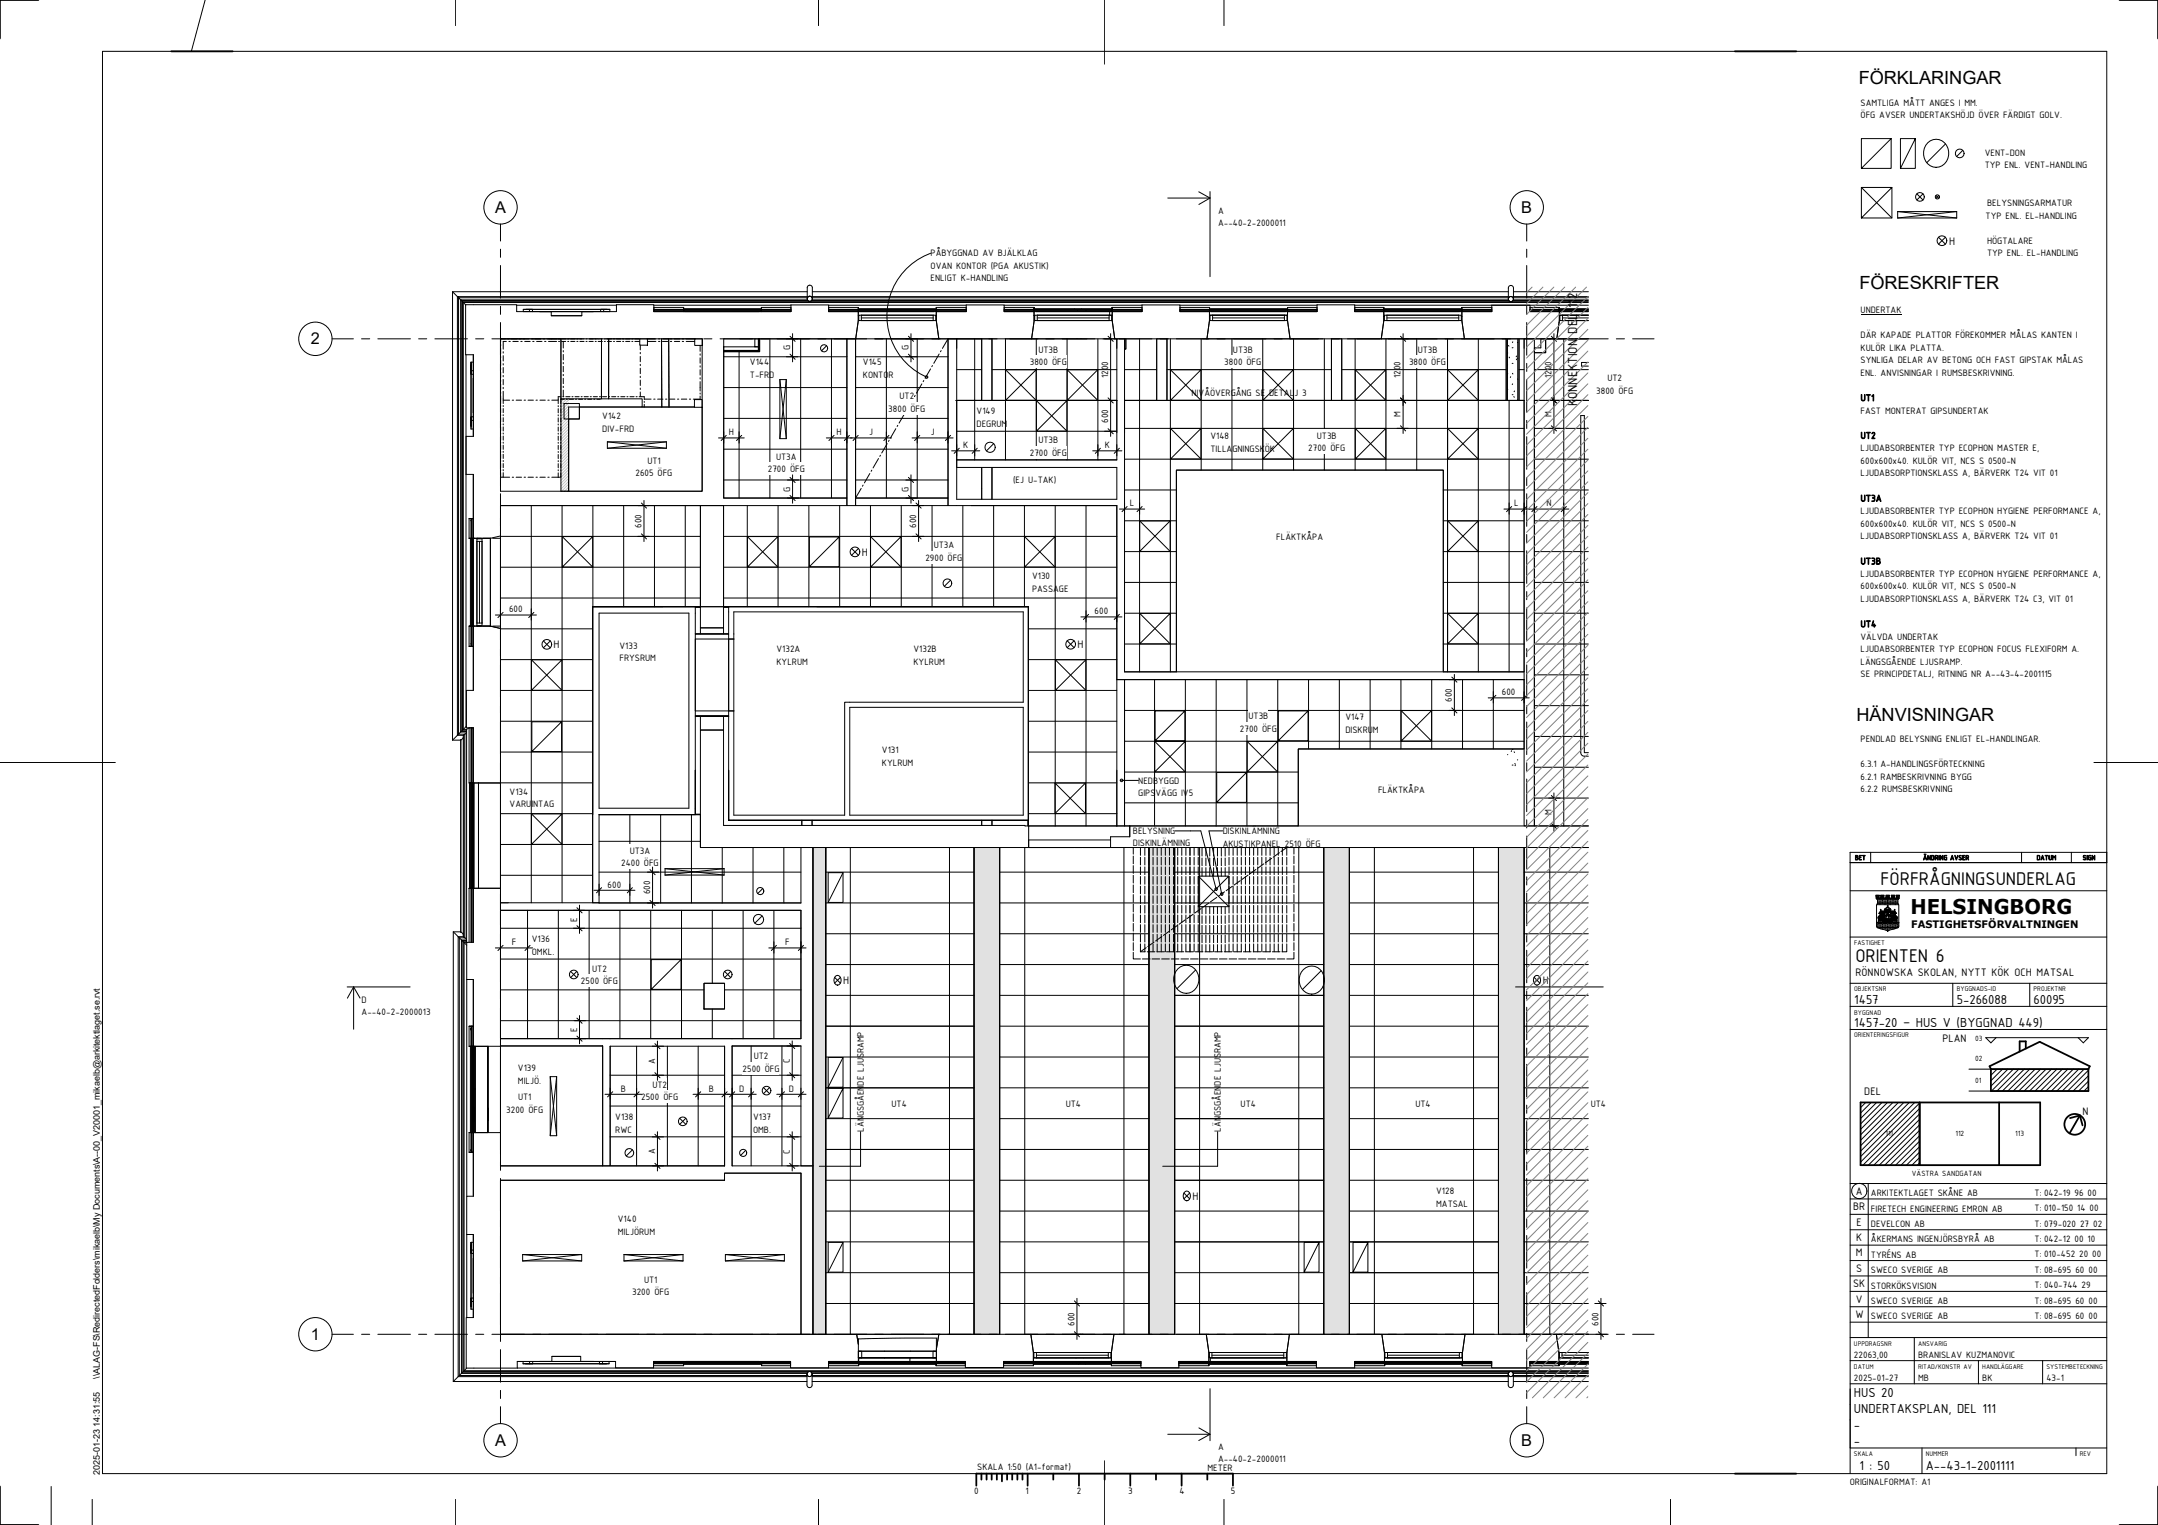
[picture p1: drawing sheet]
<svg xmlns="http://www.w3.org/2000/svg" width="841mm" height="594mm" viewBox="0 0 841 594" stroke-linecap="round" stroke-linejoin="round" font-family="sans-serif">
<defs><g id="words">
<text font-size="7.9" x="744.6" y="355.9">HELSINGBORG</text>
<g font-size="7.7">
<text x="732.9" y="344.6">FÖRFRÅGNINGSUNDERLAG</text>
<text x="723.1" y="374.8">ORIENTEN 6</text>
</g>
<g font-size="7.1">
<text x="724.4" y="32.6">FÖRKLARINGAR</text>
<text x="724.7" y="112.7">FÖRESKRIFTER</text>
<text x="723.5" y="280.8">HÄNVISNINGAR</text>
</g>
<g font-size="6.3">
<text x="192.9" y="83">A</text>
<text x="592.9" y="83">B</text>
<text x="121.1" y="134.2">2</text>
<text x="121.1" y="522">1</text>
<text x="192.9" y="563.3">A</text>
<text x="592.9" y="563.3">B</text>
</g>
<g font-size="5.5">
<text x="614.6" y="158.3" transform="rotate(-90 614.6 158.3)">KONNEKTION DEL 112</text>
<text x="722.6" y="391">1457</text>
<text x="762.6" y="391">5-266088</text>
<text x="792.5" y="391">60095</text>
<text x="722.6" y="400">1457-20 – HUS V (BYGGNAD 449)</text>
<text x="722.5" y="544.2">HUS 20</text>
<text x="722.5" y="550.3">UNDERTAKSPLAN, DEL 111</text>
<text x="722.5" y="556.6">-</text>
<text x="722.5" y="562.9">-</text>
<text x="724.6" y="572.6">1 : 50</text>
<text x="750.5" y="572.6">A--43-1-2001111</text>
</g>
<g font-size="4.6">
<text x="759.6" y="95.4">H</text>
<text x="335.9" y="216.5">H</text>
<text x="215.8" y="252.5">H</text>
<text x="419.9" y="252.5">H</text>
<text x="328.6" y="383.4">H</text>
<text x="601.2" y="383.4">H</text>
<text x="723.1" y="380.3">RÖNNOWSKA SKOLAN, NYTT KÖK OCH MATSAL</text>
<text x="757" y="406.1">PLAN</text>
<text x="726.6" y="426.7">DEL</text>
<text x="811.6" y="434.4">N</text>
<text x="464.8" y="467.4">H</text>
<text x="723.2" y="465.4">A</text>
<text x="722.2" y="471.4">BR</text>
<text x="723.6" y="477.4">E</text>
<text x="723.3" y="483.4">K</text>
<text x="723.2" y="489.4">M</text>
<text x="723.3" y="495.4">S</text>
<text x="722.2" y="501.4">SK</text>
<text x="723.2" y="507.4">V</text>
<text x="723.1" y="513.4">W</text>
</g>
<text font-size="4" x="744.9" y="361.6">FASTIGHETSFÖRVALTNINGEN</text>
<g font-size="3.9">
<text x="725.1" y="41.1">SAMTLIGA MÅTT ANGES I MM.</text>
<text x="725.1" y="46">ÖFG AVSER UNDERTAKSHÖJD ÖVER FÄRDIGT GOLV.</text>
<text x="773.5" y="65.6">TYP ENL. VENT-HANDLING</text>
<text x="773.5" y="60.7">VENT-DON</text>
<text x="474.7" y="83.2">A</text>
<text x="774.5" y="80.3">BELYSNINGSARMATUR</text>
<text x="474.7" y="88.1">A--40-2-2000011</text>
<text x="773.8" y="85.2">TYP ENL. EL-HANDLING</text>
<text x="774.4" y="95">HÖGTALARE</text>
<text x="362.7" y="99.8">PÅBYGGNAD AV BJÄLKLAG</text>
<text x="774.4" y="99.9">TYP ENL. EL-HANDLING</text>
<text x="362.7" y="104.7">OVAN KONTOR (PGA AKUSTIK)</text>
<text x="362.7" y="109.6">ENLIGT K-HANDLING</text>
<text x="725.1" y="121.9">UNDERTAK</text>
<text x="725.1" y="131.7">DÄR KAPADE PLATTOR FÖREKOMMER MÅLAS KANTEN I</text>
<text x="308" y="136.5" transform="rotate(-90 308 136.5)">G</text>
<text x="354.1" y="136.5" transform="rotate(-90 354.1 136.5)">G</text>
<text x="404.7" y="137.3">UT3B</text>
<text x="480.5" y="137.3">UT3B</text>
<text x="552.5" y="137.3">UT3B</text>
<text x="725.1" y="136.6">KULÖR LIKA PLATTA.</text>
<text x="292.3" y="142.3">V144</text>
<text x="336.3" y="142.3">V145</text>
<text x="401.3" y="142.2">3800 ÖFG</text>
<text x="477.1" y="142.2">3800 ÖFG</text>
<text x="549.1" y="142.2">3800 ÖFG</text>
<text x="725.1" y="141.5">SYNLIGA DELAR AV BETONG OCH FAST GIPSTAK MÅLAS</text>
<text x="292.3" y="147.2">T-FRD</text>
<text x="336.3" y="147.2">KONTOR</text>
<text x="431.9" y="147.3" transform="rotate(-90 431.9 147.3)">1200</text>
<text x="545.9" y="147.3" transform="rotate(-90 545.9 147.3)">1200</text>
<text x="604.6" y="147.3" transform="rotate(-90 604.6 147.3)">1200</text>
<text x="626.4" y="148.5">UT2</text>
<text x="725.1" y="146.4">ENL. ANVISNINGAR I RUMSBESKRIVNING.</text>
<text x="350.6" y="155.4">UT2</text>
<text x="464.4" y="154.3">NIVÅÖVERGÅNG SE DETALJ 3</text>
<text x="622.1" y="153.4">3800 ÖFG</text>
<text x="346.2" y="160.3">3800 ÖFG</text>
<text x="380.6" y="161.4">V149</text>
<text x="725.1" y="156.2">UT1</text>
<text x="725.1" y="161.1">FAST MONTERAT GIPSUNDERTAK</text>
<text x="234.7" y="163.2">V142</text>
<text x="380.6" y="166.3">DEGRUM</text>
<text x="431.9" y="164.7" transform="rotate(-90 431.9 164.7)">600</text>
<text x="545.9" y="162.6" transform="rotate(-90 545.9 162.6)">M</text>
<text x="604.6" y="162.6" transform="rotate(-90 604.6 162.6)">M</text>
<text x="234.7" y="168.1">DIV-FRD</text>
<text x="284" y="169.6">H</text>
<text x="326.1" y="169.6">H</text>
<text x="338.7" y="169.6">J</text>
<text x="362.7" y="169.6">J</text>
<text x="404.7" y="172.6">UT3B</text>
<text x="471.8" y="171.2">V148</text>
<text x="513.2" y="170.9">UT3B</text>
<text x="725.1" y="170.9">UT2</text>
<text x="302.5" y="179">UT3A</text>
<text x="375.3" y="174.6">K</text>
<text x="401.3" y="177.5">2700 ÖFG</text>
<text x="430.6" y="174.6">K</text>
<text x="471.8" y="176.1">TILLAGNINGSKÖK</text>
<text x="509.8" y="175.8">2700 ÖFG</text>
<text x="725.1" y="175.8">LJUDABSORBENTER TYP ECOPHON MASTER E,</text>
<text x="247.6" y="185.5">2605 ÖFG</text>
<text x="252.3" y="180.6">UT1</text>
<text x="299.2" y="184">2700 ÖFG</text>
<text x="725.1" y="180.7">600x600x40. KULÖR VIT, NCS S 0500-N</text>
<text x="725.1" y="185.6">LJUDABSORPTIONSKLASS A, BÄRVERK T24 VIT 01</text>
<text x="308" y="191.5" transform="rotate(-90 308 191.5)">G</text>
<text x="354.1" y="191.5" transform="rotate(-90 354.1 191.5)">G</text>
<text x="394.8" y="188.2">(EJ U-TAK)</text>
<text x="440.3" y="197.3">L</text>
<text x="590.2" y="197.3">L</text>
<text x="602.7" y="197.3">N</text>
<text x="725.1" y="195.4">UT3A</text>
<text x="725.1" y="200.3">LJUDABSORBENTER TYP ECOPHON HYGIENE PERFORMANCE A,</text>
<text x="250" y="205.6" transform="rotate(-90 250 205.6)">600</text>
<text x="357.1" y="205.6" transform="rotate(-90 357.1 205.6)">600</text>
<text x="725.1" y="205.2">600x600x40. KULÖR VIT, NCS S 0500-N</text>
<text x="363.9" y="213.5">UT3A</text>
<text x="497.4" y="210.4">FLÄKTKÅPA</text>
<text x="725.1" y="210.1">LJUDABSORPTIONSKLASS A, BÄRVERK T24 VIT 01</text>
<text x="360.7" y="218.4">2900 ÖFG</text>
<text x="725.1" y="219.9">UT3B</text>
<text x="402.2" y="225.6">V130</text>
<text x="725.1" y="224.7">LJUDABSORBENTER TYP ECOPHON HYGIENE PERFORMANCE A,</text>
<text x="402.2" y="230.5">PASSAGE</text>
<text x="725.1" y="229.6">600x600x40. KULÖR VIT, NCS S 0500-N</text>
<text x="198.4" y="238.5">600</text>
<text x="426.6" y="239.3">600</text>
<text x="725.1" y="234.5">LJUDABSORPTIONSKLASS A, BÄRVERK T24 C3, VIT 01</text>
<text x="725.1" y="244.3">UT4</text>
<text x="725.1" y="249.2">VÄLVDA UNDERTAK</text>
<text x="241.4" y="252.8">V133</text>
<text x="241.4" y="257.7">FRYSRUM</text>
<text x="302.6" y="254.1">V132A</text>
<text x="356" y="254.1">V132B</text>
<text x="725.1" y="254.1">LJUDABSORBENTER TYP ECOPHON FOCUS FLEXIFORM A.</text>
<text x="302.6" y="259.1">KYLRUM</text>
<text x="356" y="259.1">KYLRUM</text>
<text x="725.1" y="259">LÄNGSGÅENDE LJUSRAMP.</text>
<text x="725.1" y="263.9">SE PRINCIPDETALJ, RITNING NR A--43-4-2001115</text>
<text x="565.8" y="273.4" transform="rotate(-90 565.8 273.4)">600</text>
<text x="585.3" y="270.8">600</text>
<text x="486.6" y="280.2">UT3B</text>
<text x="524.4" y="280.6">V147</text>
<text x="483.2" y="285.1">2700 ÖFG</text>
<text x="524.4" y="285.5">DISKRUM</text>
<text x="343.7" y="293.3">V131</text>
<text x="725.1" y="289.1">PENDLAD BELYSNING ENLIGT EL-HANDLINGAR.</text>
<text x="343.7" y="298.2">KYLRUM</text>
<text x="725.1" y="298.8">6.3.1 A-HANDLINGSFÖRTECKNING</text>
<text x="443.6" y="305.2">NEDBYGGD</text>
<text x="725.1" y="303.7">6.2.1 RAMBESKRIVNING BYGG</text>
<text x="198.6" y="309.6">V134</text>
<text x="443.6" y="310.1">GIPSVÄGG IV5</text>
<text x="537" y="309">FLÄKTKÅPA</text>
<text x="725.1" y="308.6">6.2.2 RUMSBESKRIVNING</text>
<text x="198.6" y="314.5">VARUINTAG</text>
<text x="604.6" y="317.5" transform="rotate(-90 604.6 317.5)">M</text>
<text x="441.5" y="324.8">BELYSNING</text>
<text x="441.5" y="329.7">DISKINLÄMNING</text>
<text x="476.5" y="324.9">DISKINLÄMNING</text>
<text x="476.5" y="329.8">AKUSTIKPANEL 2510 ÖFG</text>
<text x="245.4" y="332.5">UT3A</text>
<text x="242.1" y="337.4">2400 ÖFG</text>
<text x="236.8" y="345.8">600</text>
<text x="253.4" y="348.4" transform="rotate(-90 253.4 348.4)">600</text>
<text x="224.9" y="359" transform="rotate(-90 224.9 359)">E</text>
<text x="199.4" y="368.3">F</text>
<text x="207.3" y="367.1">V136</text>
<text x="207.3" y="372">OMKL.</text>
<text x="306" y="368.3">F</text>
<text x="226.4" y="383.4">2500 ÖFG</text>
<text x="230.8" y="378.5">UT2</text>
<text x="140.9" y="390.5">D</text>
<text x="140.9" y="395.5">A--40-2-2000013</text>
<text x="224.9" y="402" transform="rotate(-90 224.9 402)">E</text>
<text x="293.7" y="412.5">UT2</text>
<text x="201.9" y="417.3">V139</text>
<text x="255.3" y="414.3" transform="rotate(-90 255.3 414.3)">A</text>
<text x="289.4" y="417.4">2500 ÖFG</text>
<text x="307.8" y="414.1" transform="rotate(-90 307.8 414.1)">C</text>
<text x="201.9" y="422.2">MILJÖ.</text>
<text x="241.9" y="425.3">B</text>
<text x="254.2" y="423.7">UT2</text>
<text x="276.2" y="425.3">B</text>
<text x="288" y="425.3">D</text>
<text x="307.4" y="425.3">D</text>
<text x="201.9" y="428.6">UT1</text>
<text x="249.9" y="428.6">2500 ÖFG</text>
<text x="347.5" y="431.3">UT4</text>
<text x="415.3" y="431.3">UT4</text>
<text x="483.5" y="431.3">UT4</text>
<text x="551.6" y="431.3">UT4</text>
<text x="620" y="431.3">UT4</text>
<text x="197.3" y="433.5">3200 ÖFG</text>
<text x="239.8" y="436.5">V138</text>
<text x="293.5" y="436.4">V137</text>
<text x="239.8" y="441.4">RWC</text>
<text x="293.5" y="441.3">OMB.</text>
<text x="336.6" y="440.9" transform="rotate(-90 336.6 440.9)">LÄNGSGÅENDE LJUSRAMP</text>
<text x="475.8" y="440.9" transform="rotate(-90 475.8 440.9)">LÄNGSGÅENDE LJUSRAMP</text>
<text x="255.3" y="449.6" transform="rotate(-90 255.3 449.6)">A</text>
<text x="307.8" y="449.4" transform="rotate(-90 307.8 449.4)">C</text>
<text x="559.7" y="465.3">V128</text>
<text x="729.1" y="465.8">ARKITEKTLAGET SKÅNE AB</text>
<text x="792.9" y="465.8">T: 042-19 96 00</text>
<text x="559.7" y="470.2">MATSAL</text>
<text x="729.1" y="472">FIRETECH ENGINEERING EMRON AB</text>
<text x="792.9" y="471.8">T: 010-150 14 00</text>
<text x="240.8" y="476.2">V140</text>
<text x="729.1" y="478">DEVELCON AB</text>
<text x="792.9" y="477.8">T: 079-020 27 02</text>
<text x="240.8" y="481.1">MILJÖRUM</text>
<text x="729.1" y="484">ÅKERMANS INGENJÖRSBYRÅ AB</text>
<text x="792.9" y="483.8">T: 042-12 00 10</text>
<text x="729.1" y="490">TYRÉNS AB</text>
<text x="792.9" y="489.8">T: 010-452 20 00</text>
<text x="729.1" y="496">SWECO SVERIGE AB</text>
<text x="792.9" y="495.8">T: 08-695 60 00</text>
<text x="251" y="499.6">UT1</text>
<text x="729.1" y="502">STORKÖKSVISION</text>
<text x="792.9" y="501.8">T: 040-744 29</text>
<text x="246.4" y="504.5">3200 ÖFG</text>
<text x="729.1" y="508">SWECO SVERIGE AB</text>
<text x="792.9" y="507.8">T: 08-695 60 00</text>
<text x="729.1" y="514">SWECO SVERIGE AB</text>
<text x="792.9" y="513.8">T: 08-695 60 00</text>
<text x="418.8" y="516.4" transform="rotate(-90 418.8 516.4)">600</text>
<text x="623" y="516.4" transform="rotate(-90 623 516.4)">600</text>
<text x="722.5" y="529.2">22063,00</text>
<text x="747.5" y="529.2">BRANISLAV KUZMANOVIC</text>
<text x="722.5" y="538.2">2025-01-27</text>
<text x="747.5" y="538.2">MB</text>
<text x="772.5" y="538.2">BK</text>
<text x="797.5" y="538.2">43-1</text>
<text x="474.7" y="564.8">A</text>
<text x="474.7" y="569.7">A--40-2-2000011</text>
<text x="380.9" y="572.6">SKALA 1:50 (A1-format)</text>
<text x="470.6" y="573">METER</text>
<text x="720.9" y="578.5">ORIGINALFORMAT: A1</text>
<text x="379.6" y="582.1">0</text>
<text x="399.6" y="582.1">1</text>
<text x="419.6" y="582.1">2</text>
<text x="439.6" y="582.1">3</text>
<text x="459.6" y="582.1">4</text>
<text x="479.6" y="582.1">5</text>
</g>
<g font-size="3.5">
<text x="38.9" y="537.1" transform="rotate(-90 38.9 537.1)">\\ALAG-FS\RedirectedFolders\mikaelb\My Documents\A--00_V20001_mikaelb@arkitektlaget.se.rvt</text>
<text x="38.9" y="574.5" transform="rotate(-90 38.9 574.5)">2025-01-23 14:31:55</text>
</g>
<g font-size="3.2">
<text x="769.8" y="405.6">03</text>
<text x="769.8" y="413.4">02</text>
<text x="769.8" y="422">01</text>
<text x="734.8" y="442.6">111</text>
<text x="762.1" y="442.6">112</text>
<text x="785.4" y="442.6">113</text>
<text x="745.1" y="458">VÄSTRA SANDGATAN</text>
</g>
<g font-size="2.8">
<text x="722.9" y="335">BET</text>
<text x="749.4" y="335">ÄNDRING AVSER</text>
<text x="793.7" y="335">DATUM</text>
<text x="811.7" y="335">SIGN</text>
<text x="722.6" y="368.1">FASTIGHET</text>
<text x="722.6" y="386.1">OBJEKTSNR</text>
<text x="762.6" y="386.1">BYGGNADS-ID</text>
<text x="792.5" y="386.1">PROJEKTNR</text>
<text x="722.6" y="395.3">BYGGNAD</text>
<text x="722.6" y="404.1">ORIENTERINGSFIGUR</text>
<text x="722.5" y="524.3">UPPDRAGSNR</text>
<text x="747.5" y="524.3">ANSVARIG</text>
<text x="722.5" y="533.3">DATUM</text>
<text x="747.5" y="533.3">RITAD/KONSTR AV</text>
<text x="772.5" y="533.3">HANDLÄGGARE</text>
<text x="797.5" y="533.3">SYSTEMBETECKNING</text>
<text x="722.5" y="567.3">SKALA</text>
<text x="750.5" y="567.3">NUMMER</text>
<text x="810.5" y="567.3">REV</text>
</g>
</g></defs>
<g fill="#e1e1e1">
<path d="M379.6 330.2h10v189.6h-10z"/>
<path d="M316.8 330.2h5v189.6h-5z"/>
<path d="M447.8 330.2h10v189.6h-10z"/>
<path d="M515.9 330.2h10v189.6h-10z"/>
<path d="M584 330.2h10v189.6h-10z"/>
</g>
<g fill="#fff">
<path d="M195.1 354.6h117v50h-117z"/>
<path d="M195.1 197h77.9v154.7h-77.9z"/>
</g>
<g fill="none" stroke="#c0c0c0" stroke-width=".39">
<path d="M218.7 155.4h-.1M219.8 155.4l-1.2 1.1M220.9 155.4l-2.3 2.3M221.6 155.8l-3 3M221.6 157l-3 3M221.6 158.1l-3 3M221.6 159.2l-3 3M221.6 160.3l-3 3M221.6 161.5l-3 3M221.6 162.6l-3 3M221.6 163.7l-3 3M221.6 164.9l-3 3"/>
<path d="M221.6 166l-3 3M221.6 167.1l-3 3M221.6 168.3l-3 3M221.6 169.4l-3 3M221.6 170.5l-3 3M221.6 171.7l-3 3M221.6 172.8l-3 3M221.6 173.9l-3 3M221.6 175l-3 3.1M221.6 176.2l-3 3M221.6 177.3l-3 3M221.6 178.5l-3 2.9"/>
<path d="M221.6 179.6l-3 3M221.6 180.7l-3 3M221.6 181.8l-3 3M221.6 183l-3 3M221.6 184.1l-3 3M221.6 185.2l-3 3M221.6 186.4l-3 3M221.6 187.5l-3 3M221.6 190.9l-.5 .5M221.6 189.8l-1.6 1.6M221.6 188.6l-2.7 2.8"/>
</g>
<g fill="none" stroke="#000" stroke-width=".39">
<path d="M737 54v11.6h-11.6v-11.6h11.6l-11.6 11.6M746.4 54l-5.8 11.6h5.8v-11.6h-5.8v11.6M751.3 55.6a4.9 4.9 0 0 1 5.8-.6 4.9 4.9 0 0 1 2.3 5.4 4.9 4.9 0 0 1-4.8 4.8 4.9 4.9 0 0 1-4.9-4.8 5.8 5.8 0 0 1 1.6-4.8zM758.2 56.1l-7.3 7.3M764.9 58.6l-2.3 2.4M725.4 73l11.9 11.9M737.3 73l-11.9 11.9h11.9v-11.9h-11.9v11.9M747 75.5l2.4 2.4M749.4 75.5l-2.4 2.4M754.5 76.1l1.1 1.2M755.6 76.1l-1.1 1.2M739.6 82.4h23"/>
<path d="M739.6 82.4v2.5M739.6 84.9h23M739.6 82.4l23 2.5M755.5 92.4l2.7 2.7M758.2 92.4l-2.7 2.7M762.6 82.4v2.5M762.6 82.4l-23 2.5M176.4 113.6l1.9 1.9v170.9l.4-.4h2.5l.6-.6M176.4 113.6v174.7M176.4 113.6h138.2M180.2 117.5v167l1.4-1.4M180.2 117.5h438.8"/>
<path d="M180.2 117.5l1.2 1.2M201.4 118.9h38.8M254.8 118.9h53.5M266.4 119.8h-11.6v1M266.4 119.8v1.6zM296.7 119.8v1.6zM296.7 119.8h11.6v1h-11.6M314.6 116.4v-4.3a.99 .99 0 0 1 1-1 .99 .99 0 0 1 1 1v4.3M314.6 116h-135.9l.8 .8v168.4l.7-.7h1.6M314.6 115.5h-136.3l.4 .5v170l.8-.8h2.3M314.6 116.2l.2 .8M314.7 116h.1"/>
<path d="M314.7 116.8h-135.2l.7 .7M314.8 115.8l-.2 .4M314.8 117.1l.3 .2M314.8 117.1h-135v167.8h2M315.1 115.5h.1M315.1 115.5l-.3 .3M315.2 117.3h.8M315.6 115.4l-.4 .1M315.6 115.4l.4 .1M316 115.5l.4 .3M316.1 115.5h.1M316.3 117.1h271.7"/>
<path d="M316.4 117.1l-.4 .2M316.4 115.8l.2 .4M316.5 116.8h271.4M316.6 116.2l-.2 .8M316.6 113.6h271.2M316.6 115.5h271.2M322.9 118.9h53.7M334.5 119.8h-11.6v1M334.5 119.8v1.6zM364.9 119.8v1.6zM364.9 119.8h11.7v1h-11.7M391.4 118.9h53.7"/>
<path d="M403 119.8h-11.6v1M403 119.8v1.6zM433.4 119.8v1.6zM433.4 119.8h11.7v1h-11.7M459.9 118.9h53.4M471.4 119.8v1.6zM471.4 119.8h-11.5v1M501.8 119.8v1.6zM501.8 119.8h11.5v1h-11.5M528 118.9h91M539.3 119.8v1.6zM539.3 119.8h-11.3v1"/>
<path d="M569.7 119.8v1.6zM569.7 119.8h11.7v1h-11.7M587.8 116.5v-4.3a1 1 0 0 1 1-1 1 1 0 0 1 1 1v4.3M587.8 116h-271.3M587.9 116.3l.1 .8M588 116h.1M588 115.9l-.1 .4M588.1 117.1l.3 .3M588.4 115.6l-.3 .2M588.5 115.5h.1M588.8 115.5l-.4 .1M588.8 115.5l.4 .1"/>
<path d="M589 115.5h.1M589.3 115.6l.3 .2M589.6 117.1l-1.2 .3M589.6 115.9l.2 .4M589.7 117.1h29.3M589.7 116h.1M589.8 116.8h29.2M589.8 116.3l-.2 .8M589.8 113.6h29.2M589.8 115.5h29.2M589.8 116h29.2M607.6 119.8v1.6z"/>
<path d="M607.6 119.8h-11.3v1M619 117.9h-438.4v166.2h1.2M181.6 138.2v144.9M195.1 132h78.5v59.4h-78.5zM195.1 132v1.2M195.1 134.2v.5M195.1 135.7v2.1M195.1 138.8v.6M196.1 137v.5M196.1 138.5v2.1M197.3 133h-1.2v3M198.3 133h.6"/>
<path d="M199.9 133h2.1M203 133h.5M203.9 120.5v.9h2.4M203.9 120.5h2.4M203.9 120.5h33.8h-2.4M204.5 133h2.1M206.3 120.5h1.2v.9h-1.2zM207.5 121.4h26.6M207.5 120.5h-2.6h31.7h-2.5M207.6 133h.5M209.1 133h2.1M212.2 133h.6"/>
<path d="M213.8 133h3.1M214.8 123h12M214.8 121.4h-4.5h21h-4.5M217.7 133h.4M218.6 132v23.4M218.9 133h1.6M219.5 133v2.6M219.5 136.6v.5M219.5 138.1v2.1M221.3 133h.4M222.4 133h1.6M224.8 133h.4"/>
<path d="M226 133h1.6M228.4 133h.4M229.6 133h1.6M232 133h.4M233.1 133h1.7M234.1 120.5h1.2v.9h-1.2zM234.4 132v23.4M235.5 133h.4M236.7 133h1.6M237.2 132v23.4M237.7 120.5v.9h-2.4M239.1 133h.4"/>
<path d="M240.3 133h1.6M242.7 133h.4M243.8 133h1.7M246.2 133h.4M247.4 133h1.9M249.3 132h3v2.5h-3zM249.5 134.5v1.8M249.5 137.3v.5M249.5 138.8v2.1M252.3 133h3.3M254.8 120.5h53.5M254.8 120.8h11.6"/>
<path d="M254.8 120.8v.6M254.8 121.4v-2.7h-14.6v2.7h-13.4v1.6h-12v-1.6h-13.4v-2.7h-19.9v19.5h3v31.8h-2.9v14.8h2.9v24.9M256.6 133h.6M257.8 132l.1 26.6M258.2 133h2.1M260.6 132l.1 26.6M261.3 133h.5M262.8 133h2.1M265.9 133h.5M266.4 121.1h30.3M266.4 120.6h30.3M266.4 120.2h30.3"/>
<path d="M266.4 121.4h30.3M266.8 121.4h29M267.4 133h3.3M270.7 132h3v2.6h-3zM272.9 134.6v2.3M272.9 137.9v.5M272.9 139.4v2.1M282 136.7h14v.3h-14zM282 137h14v-5h34.1v62h-48.1zM282 135.1h13.6v1.4h-13.6zM282 136.5h13.8v.2h-13.8zM282 139h48.1"/>
<path d="M288 137v57M294.2 132h1.4v3.1h-1.4zM295.6 132h.2v4.5h-.2zM295.8 132h.2v4.7h-.2zM300 132v62M312 132v62M322.2 134.7l-2 2M322.9 121.4h11.6v3.5l-1 7.1M322.9 120.5h53.7M322.9 121.4h11.6M322.9 120.8h11.6M322.9 120.8v.6"/>
<path d="M322.9 121.4v-2.6h-14.6v2.6h-53.5M324 132v62M330.1 132h3.3v65h-3.3zM333.4 132v62h36.1v-62h-28.6M333.4 139h36.1M333.5 132h.1M333.5 132h-51.5v62h48.1v3h-135v11.8l-4 .9h-6.6M334.5 121.1h30.4M334.5 120.6h30.4M334.5 120.2h30.4M334.5 121.4l.2 1.6-1.2 9M334.5 121.4h30.4"/>
<path d="M334.9 121.4h29M335.7 122.8h-1v2.1h1M335.7 124.9h28M335.7 123.8h28M335.7 122.8v2.1M335.7 122.8h28M345.4 132v62M357.5 132v62M363.7 122.8h1v2.1h-1M363.7 122.8v2.1M364.7 123h.1M364.9 121.4v3.5l1 7.1h-32.4"/>
<path d="M364.9 121.4h11.7M366 137.9l-2.1 3.6M366.8 136.6l-.3 .4M369.5 132l-2.2 3.7M376.6 121.4h-11.7v3.5l1 7.1h36.1M379.9 132v47.2M382.6 132v24h-9.7M382.6 132h-9.7v3.7M382.6 132h4v24M382.6 132v24M391.4 121.4h11.6v3.8l-1 6.8M391.4 120.5h53.7"/>
<path d="M391.4 121.4h11.6M391.4 120.8h11.6M391.4 120.8v.6M391.4 121.4v-2.6h-14.8v2.6M391.9 132v47.2M393.5 132h30.1M402 132h17.8M403 122.9h.2zM403 121.4v1.5M403 121.1h16.9zM403 120.6h30.4M403 120.2h30.4"/>
<path d="M403 121.4h29.7M403 122.9v2l-1 7.1M403.8 121.4h16.1M403.9 132v47.2M404.2 122.8h-1v2.1h1M404.2 124.9h28M404.2 123.8h28M404.2 122.8v2.1M404.2 122.8h28M415.9 132v47.2M419.9 121.1h3.3M421.3 132h13.1"/>
<path d="M421.8 121.4h23.3M423.1 121.1h10.3zM427.9 132v47.2M432.2 122.8h1v2.1h-1M432.2 122.8v2.1M432.5 121.4v1.4h1M433.5 121.4v3.5l.9 7.1M434.4 132h.9v3.7M438.8 132v4h-.5M444.1 132v129.7M445.1 121.4h-11.6v3.5l.9 7.1h36M450.8 132v24h-12.5h155.7"/>
<path d="M454.8 132v24h64.1v-24M454.8 132h-4v24M454.8 132v24M456.1 132v129.7M459.9 121.4h11.5v3.5l-1 7.1M459.9 120.8h11.5M459.9 120.5h53.4M459.9 121.4h11.5M459.9 120.8v.6M459.9 121.4v-2.6h-14.8v2.6M468.1 132v51.1M468.7 132h45.1"/>
<path d="M471.4 121.4v3.5l-1 7.1M471.4 122.8h30.4M471.4 121.1h30.4M471.4 120.6h30.4M471.4 120.2h30.4M471.4 121.4h30.4M472.1 121.4h28.9M472.6 122.8v2.1M472.6 124.9h28M472.6 122.8h28M472.6 122.8h-1v2.1h1M472.6 123.8h28"/>
<path d="M480.1 132v51.1M492.1 132v51.1M500.6 122.8v2.1M500.6 122.8h1v2.1h-1M501.8 121.4v3.5l1 7.1h-32.4M501.8 121.4h11.5M504.1 132v51.1M513.3 121.4h-11.5v3.5l1 7.1h35.5M516.1 132v51.1M522.9 132v24h64.1v-24h-58.2M522.9 132h-4v24M522.9 132v24"/>
<path d="M528 121.4h11.3v3.5l-1 7.1M528 120.8h11.3M528 120.5h53.4M528 121.4h11.3M528 120.8v.6M528 121.4v-2.7h-14.7v2.7M528.1 132v51.1M539.3 121.4v1.8h.2h-.2l-1 8.8M539.3 120.2h30.4M539.3 121.1h30.4zM539.3 120.6h30.4M539.3 121.4h30.4"/>
<path d="M539.9 121.4h29M540.1 132v51.1M540.5 122.8h-1v2.1h1M540.5 122.8v2.1M540.5 124.9h28M540.5 123.8h28M540.5 122.8h28M552.1 132v51.1M564.1 132v129.7M568.5 122.8h1v2.1h-1M568.5 122.8v2.1M569.5 123.2h.2h-.2"/>
<path d="M569.7 121.4v3.5l1 7.1h-32.4M569.7 121.4h11.7M576.1 132v129.7M581.4 121.4h-11.7v3.5l1 7.1h36M587 132v24M587.5 137.5h.1M587.9 134.6l.2 .3M588.2 139.1l.1 .3M589.3 135.5h.4M589.6 133.2l-.2 .2M590.9 139.8l.2 .3M591.1 138.7l-.2 .3"/>
<path d="M591.4 133.4h.1M591.4 139.5h.1M594 132v3.7M594 132h4v189.8h-4zM596.3 120.8h11.3M596.3 120.5l22.7 .1M596.3 121.4h11.4l-.1 4.2M596.3 120.8v.6M596.3 121.4v-2.5h-14.9v2.5M600.5 132h1.9v5.4h-4.4v-1.9h2.5zM606.7 132h12.3h-16.6v5.4h-4.4M607.6 120.2h11.4"/>
<path d="M607.6 121.1h11.4M607.6 120.6h11.4M607.7 122.8h11.3h-10.1M607.7 121.4h11.3h-11.3v3.5l-1 7.1M608.9 124.9h10.1M608.9 122.8h-1v2.1h1M608.9 123.8h10.1M608.9 122.8v2.1M609.4 132v189.8M183.6 141.1h.9v3.3M183.6 144.4v-3.3v26M183.6 145.8v-3.7v24v-3.7"/>
<path d="M183.6 144.4h.9v1.4h-.9zM184.5 147.3v13.6zM184.5 145.8v16.6M195.1 140.4v2.1M195.1 143.4v.6M195.1 145v2.1M195.1 148.1v.5M195.1 149.6v2.1M195.1 152.7v.5M195.1 154.2v3M195.1 158v.4M195.1 159.2v1.6"/>
<path d="M196.1 155.9h2.5M196.1 141.6v.6M196.1 143.2v2.1M196.1 146.3v.5M196.1 147.8v2.1M196.1 150.9v.5M196.1 152.4v4.8M196.1 158v.4M196.1 159.2v1.6M199.6 155.9h.6M201.1 155.9h2.2M204.3 155.9h.5"/>
<path d="M205.8 155.9h2.1M208.9 155.9h.5M210.4 155.9h2.1M213.5 155.9h.5M215.1 155.9h2.5M217.6 158v.4M217.6 159.2v1.6M218.6 158v.4M218.6 159.2v1.6M218.6 154.5h-1v2.7M218.6 155.4h31.7v3.2h-28.7v32.8h-3zM218.6 155.6v-23.6h-23.5v53"/>
<path d="M219.3 154.5h.5M219.5 141.2v.5M219.5 142.7v2.1M219.5 145.8v.6M219.5 147.4v2.1M219.5 150.5v.5M219.5 152v2.5M219.8 157.2h6v6h-6zM219.9 155.5h-1.3v1.7M220.5 154.5h1.6M220.7 155.5h.4M221.9 155.5h1.6"/>
<path d="M222.9 154.5h.4M224.1 154.5h1.6M224.3 155.5h.4M225.5 155.5h1.6M226.5 154.5h.4M227.6 154.5h1.7M227.9 155.5h.4M229 155.5h1.7M230 154.5h.4M231.2 154.5h1.6M231.4 155.5h.4M232.6 155.5h1.4"/>
<path d="M233.6 154.5h.4M234.8 154.5h1.6M237.2 154.5h.4M238.4 154.5h1.6M240.7 154.5h.5M241.9 154.5h1.6M244.3 154.5h.4M245.5 154.5h1.6M247.9 154.5h.4M249.1 154.5h2v1.1M249.5 141.9v.6M249.5 143.4v2.2"/>
<path d="M249.5 146.6v.5M249.5 148.1v2.1M249.5 151.2v.5M249.5 152.7v1.8M251.1 155.5h2.6M251.1 156.4v.4M251.1 157.5v1.1M254.8 155.5h.5M256.3 155.5h2.1M259.4 155.5h.5M260.9 155.5h2.1M264 155.5h.5"/>
<path d="M265.5 155.5h2.2M268.6 155.5h.6M270.2 155.5h2.7M270.6 158.6h-44.8v4.6h-4.2v28.2h52v-32.7M270.6 155.7h3v3h-3zM272.9 142.5v.5M272.9 144v2.1M272.9 147.1v.6M272.9 148.7v3.6M272.9 153.1v.4M272.9 154.3v1.4M282 151h48.1"/>
<path d="M303.9 147.9v23M303.9 147.9l2.5 23M303.9 147.9h2.5M306.4 147.9l-2.5 23M306.4 147.9v23M333.4 151h36.1M353.3 159.9l-.3 .4M355.9 155.4l-2.1 3.6M356.7 154.1l-.3 .4M359.3 149.5l-2.2 3.7M360 148.2l-.2 .5M362.6 143.7l-2.1 3.7"/>
<path d="M363.4 142.4l-.3 .5M372.4 156h62.9M372.9 144h9.7M386.6 144h48.7M391.9 144l11.9 12M403.8 144l-11.9 12h11.9v-12h-11.9v12M403.9 156l11.9 12M415.8 156l-11.9 12h11.9v-12h-11.9v12M427.8 144l-11.9 12h11.9l-11.9-12v12M435.3 156h-62.4h62.4M435.3 156v12.6M438.3 144h12.5"/>
<path d="M454.8 144h64.1M456.2 144l11.9 12M468.1 144l-11.9 12h11.9v-12h-11.9v12M492.2 144l11.9 12M504.1 144l-11.9 12h11.9v-12h-11.9v12M522.9 144h64.1M528.2 144l11.9 12M540.1 144l-11.9 12h11.9v-12h-11.9v12M564.2 144l11.9 12M576.1 144l-11.9 12h11.9v-12h-11.9v12M587.5 142l.1 .2M587.5 145.6h.1"/>
<path d="M587.5 151.7h.1M587.5 156v-24h4v24M588.1 156v105.7M588.8 146.7l-.2 .3M589.3 141.6h.4M589.3 153.8h.4M589.4 145.4l.2 .3M589.5 149.5l-.2 .3M590 154.5l.1 .3M590.3 152.3l-.2 .3M591.4 147.7h.1M591.4 155.8h.1"/>
<path d="M592 156v-24v24h2M592 144h2M594 156h-155.7h155.7v105.7h-31.5v-78.6h-104v78.6h-20.2M598 156h21h-21v165.8h21l-337-.2v-42.6M598 144h21M619 141.2h-2.6v1.4h2.6M183.6 163.8v3.3M183.6 162.4h.9v1.4h-.9zM184.5 163.8v3.3h-.9M195.1 161.5v.4M195.1 162.7v1.6M195.1 165.1v.4"/>
<path d="M195.1 166.3v1.6M195.1 168.7v.4M195.1 169.9v1.6M195.1 172.3v.4M195.1 173.4v1.6M195.1 175.8v.4M195.1 177v1.6M195.1 179.4v.4M196.1 161.5v.4M196.1 162.7v1.6M196.1 165.1v.4M196.1 166.3v1.6"/>
<path d="M196.1 168.7v.4M196.1 169.9v1.6M196.1 172.3v.4M196.1 173.4v1.6M196.1 175.8v.4M196.1 177v1.6M196.1 179.4v.4M217.6 161.6v.4M217.6 162.8v1.6M217.6 165.2v.4M217.6 166.3v1.7M217.6 168.7v.4"/>
<path d="M217.6 169.9v1.6M217.6 172.3v.4M217.6 173.5v1.6M217.6 175.9v.4M217.6 177.1v1.6M217.6 179.4v.5M218.6 161.6v.4M218.6 162.8v1.6M218.6 165.2v.4M218.6 166.3v1.7M218.6 168.7v.4M218.6 169.9v1.6"/>
<path d="M218.6 172.3v.4M218.6 173.5v1.6M218.6 175.9v.4M218.6 177.1v1.6M218.6 179.4v.5M236.7 172.1h23M236.7 172.1l23 2.5M236.7 174.6h23M236.7 172.1v2.5M259.7 172.1v2.5M259.7 172.1l-23 2.5M282 163h48.1"/>
<path d="M282 175h48.1M303.9 170.9h2.5M333.4 163h36.1M333.4 175h36.1M342.4 178.6l-2.1 3.7M343.1 177.3l-.2 .5M345.8 172.8l-2.2 3.7M346.5 171.5l-.3 .5M349.1 167l-2.1 3.6M349.9 165.7l-.3 .4M352.5 161.2l-2.1 3.6M372.9 179.2h62.4v-47.2h3v129.7"/>
<path d="M372.9 168h62.4M387.3 172.8l-2.9 2.9M438.3 178.9h155.7M438.3 166.9h155.7M456.2 166.9l11.9 11.9M468.1 166.9l-11.9 11.9h11.9v-11.9h-11.9v11.9M492.2 166.9l11.9 11.9M504.1 166.9l-11.9 11.9h11.9v-11.9h-11.9v11.9M528.2 166.9l11.9 11.9M540.1 166.9l-11.9 11.9h11.9v-11.9h-11.9v11.9M564.2 166.9l11.9 11.9M576.1 166.9l-11.9 11.9h11.9v-11.9h-11.9v11.9"/>
<path d="M598 178.9h21M598 166.9h21M195.1 180.6v1.6M195.1 182.9v.5M196.1 185.9h2.5M196.1 184.1v1.8h-1v-1.8M196.1 180.6v1.6M196.1 182.9v.5M199.6 185.9h.6M201.1 185.9h2.2M204.3 185.9h.5M205.8 185.9h2.1"/>
<path d="M207.1 197v154.7M208.9 185.9h.5M210.4 185.9h2.1M213.5 185.9h.5M215.1 185.9h2.5M217.6 180.6v1.6M217.6 183v.4M217.6 184.2v1.7M218.6 184.2v1.7h-1M218.6 180.6v1.6M218.6 183v.4M219.1 197v154.7"/>
<path d="M231.1 197l-.1 120.4M243.1 197v39.3M255.1 197v39.3M267.1 197v39.3M273 197v39.3M282 187h48.1M291.2 197v39.3M303.2 197v39.3M315.2 197v39.3M327.2 197v39.3M333.4 194h36.1v3h-36.1zM333.4 187h36.1"/>
<path d="M335.6 190.3l-2.2 3.7M336.4 189l-.3 .4M339 184.5l-2.1 3.6M339.2 197v39.3M339.8 183.2l-.3 .4M351.2 197v39.3M363.2 197v39.3M372.9 182.1h62.4v12.4h-62.4v-62.5h-3.4v65h65.8M375.2 197v39.3M382.6 182.1v12.4M386.6 182.1v12.4zM387.2 197v39.3"/>
<path d="M399.2 197v39.3M411.2 197v124.8M423.2 197v124.8M435.3 197v124.8M435.3 197v67.8h3v57M438.3 190.9h20.2M562.5 190.9h31.5M598 190.9h21M182.8 209.7h1.7zM182.8 202h1.7zM182.8 202v7.7M183.3 209.7v34.2"/>
<path d="M183.3 202.8v.1M183.6 202v49.8M183.7 209.7v34.2M183.9 202v7.7M184.1 209.7v34.2M184.5 210.1v33.5M184.5 209.7v34.2M185.9 209.9h2v33.8h-2zM185.9 210.9h2M185.9 209.7v.2M186.9 210.9v31.8M191.1 209.7v34.2z"/>
<path d="M191.3 209.7h-6.8M192 209.7h3.1M195.1 201.4v150.3h3M195.1 208.8v36l-4-.9M195.1 209v35.7M195.1 209h77.9M219.1 209l11.9 11.9M231 209l-11.9 11.9h11.9v-11.9h-11.9v11.9M282 209h153.3M291.3 209l11.9 11.9M303.2 209l-11.9 11.9h11.9v-11.9h-11.9v11.9M327 209.2v11.6h-11.6v-11.6h11.6l-11.6 11.6"/>
<path d="M331.9 213.7l2.7 2.6M334.6 213.7l-2.7 2.6M339.3 209l11.9 11.9M351.2 209l-11.9 11.9h11.9v-11.9h-11.9v11.9M399.3 209l11.9 11.9M411.2 209l-11.9 11.9h11.9v-11.9h-11.9v11.9M438.3 214.9h20.2M438.3 202.9h20.2M444.2 202.9l11.9 11.9M456.1 202.9l-11.9 11.9h11.9v-11.9h-11.9v11.9M562.5 214.9h31.5M562.5 202.9h31.5"/>
<path d="M564.2 202.9l11.9 11.9M576.1 202.9l-11.9 11.9h11.9v-11.9h-11.9v11.9M598 214.9h21M598 202.9h21M195.1 233h77.9M195.1 221h77.9M233.5 238.8h35v76.1h-35zM258.3 236.3h-27.3v115.4M271 236.3h-40h40M271 236.3h2v.3h-2zM273 236.3h9v8.3h-9zM273 236.3v-39.3h9v39.3"/>
<path d="M273 236.3h9M282 233h153.3M282 221h153.3M282 236.3h2v.3h-2zM284 236.3h116.8v83.3M286 238.4h112.8v35.2h-69.6v44h-43.2zM318.4 236.3h82.4v85.5M370.4 226l-2.4 2.4M438.3 238.9h20.2M438.3 226.9h20.2M444.2 238.9l11.9 11.9M456.1 238.9l-11.9 11.9h11.9v-11.9h-11.9v11.9"/>
<path d="M562.5 238.9h31.5M562.5 226.9h31.5M564.2 238.9l11.9 11.9M576.1 238.9l-11.9 11.9h11.9v-11.9h-11.9v11.9M598 238.9h21M598 226.9h21M182.8 251.8h1.7zM182.8 243.9h1.7zM182.8 243.9v7.9M183.3 250.8v.1M183.9 243.9v7.9M184.5 243.9v25"/>
<path d="M185.9 242.7h2M185.9 243.7v.2M191.3 243.9h-6.8M192 243.9h3.1M195.1 257h35.9M195.1 245h35.9M207.1 257l11.9 11.9M211.8 249.7l2.7 2.7M214.5 249.7l-2.7 2.7M219 257l-11.9 11.9h11.9v-11.9h-11.9v11.9M273 247v-2.4h9v2.4M284 248.9v28"/>
<path d="M286 248.9h-15v28h15M400.8 257h34.5M400.8 245h34.5M415.9 249.6l2.7 2.7M418.6 249.6l-2.7 2.7M423.2 257l-11.9 11.9h11.9M423.2 257v11.9M423.2 257h-11.9l11.9 11.9M438.3 250.9h20.2M562.5 250.9h31.5M598 250.9h21M184.5 268.9h-2.7v14.6h2.7v21.5"/>
<path d="M184.5 268.9v-25h6.6l4 .9v60.2h-10.6M195.1 269h35.9M271 279h13h-13v-32h13v32M271 279v38.2M271 279h13M273 279v5.4h9h-9v45.8h346h-15M284 279v40.6h116.8v-83.3h-116.8v10.7h-13v-10.7h-40v115.4h2.5v-34.3M331.2 275.5h67.6v42.1h-67.6zM400.8 269h34.5M435.3 264.8h158.7M438.3 264.8h155.7v27h-88v30h-67.7zM438.3 261.7h155.7"/>
<path d="M438.3 276.8h155.7M450 264.8v57M458.5 261.7v-78.6h104v78.6M461.8 276.9v11.7h-11.6v-11.7h11.6l-11.6 11.7M462 264.8v57M474 264.8v57M486 264.8v57M498 264.8v57M509.8 276.9v11.7h-11.6v-11.7h11.6l-11.6 11.7M510 264.8v27M522 264.8v27M534 264.8v27"/>
<path d="M546 264.8v27M546 276.8l11.9 11.9M557.9 276.8l-11.9 11.9h11.9v-11.9h-11.9v11.9M558 264.8v27M570 264.8v27M582 264.8v27M598 262.9h21M598 274.9h21M179.6 288.2v74.9M179.6 288.2l-3.2 .1M180.6 287.3l-1 .9M180.6 286.4v78.5"/>
<path d="M180.8 286.3l.4-.3-.1 79.3-.3-.2M180.8 286.3v78.8M180.8 286.3l-2.5 .1-1.9 1.9M181.6 283.1h.2M181.8 284.1v83.1M182.8 283.7l-1 .4M183.6 283.5v83.6M195.1 293h35.9M195.1 281h35.9M218.9 281.2v11.6h-11.6v-11.6h11.6l-11.6 11.6M400.8 293h34.5M400.8 281h34.5"/>
<path d="M438.3 288.8h155.7M450 288.8l11.9 11.9M461.9 288.8l-11.9 11.9h11.9v-11.9h-11.9v11.9M486 288.8l11.9 11.9M497.9 288.8l-11.9 11.9h11.9v-11.9h-11.9v11.9M587.5 294h.1M589.1 292.5l-.1 .3M589.3 292h.4M589.3 298h.4M590.1 292.9l.2 .3M590.4 297.4l.1 .3M590.6 298l-.2 .3"/>
<path d="M591.4 296h.1M594 291.8h-88v30M598 286.9h21M598 298.9h21M619 293.2h-1.5v-131.3h-1.4v131.3a1.37 1.37 0 0 0 1.4 1.4h1.5M182.8 305h1.7zM182.8 305v-21.5h1.1v21.5M183 305v41M183.3 305v41M183.7 305v41M184.1 305v41zM184.5 306.2v39"/>
<path d="M184.5 305h10.6M184.5 305v41M184.7 305v41zM186.5 305v41zM195.1 305v41M195.1 317h35.9M195.1 305h35.9M207.1 317l11.9 11.9M219 317l-11.9 11.9h11.9v-11.9h-11.9v11.9M233.5 317.4h39.5M245.5 317.4v34.3M257.5 317.4v34.3"/>
<path d="M269.5 317.4v34.3M271 314.9v2.5h-37.5M271 317.2l2 .2zM273 317.4v12.8M284 300.1v19.5h116.6h-116.6zM312.5 319.6v2M316.5 319.6v2M382.6 319.6v2M386.6 319.6v2M400.6 319.6h.2v2.2h-.2zM400.8 317h34.5M400.8 305h34.5"/>
<path d="M411.1 305h11.9M411.1 305v11.9M411.1 305l11.9 11.9M423 305l-11.9 11.9h11.9M423 305v11.9M438.3 300.8h67.7M438.3 312.8h67.7M485.8 300.9v11.7h-11.6v-11.7h11.6l-11.6 11.7M598 310.9h21M195.1 329h35.9M233.5 339.7h78.6M233.5 327.7h39.5"/>
<path d="M259.2 338.4h23M259.2 338.4l23 2.5M259.2 338.4v2.5M281.5 330.2v21.5M282.2 338.4l-23 2.5M282.2 338.4v2.5M293.5 330.2v21.5M305.5 330.2v21.5M316.8 330.2h-4.7v21.5h-117v2.9h117v50h-117v2.9h39.8M316.8 330.2v124h-4.7v-46.7h-26.8v46.7h31.5v65.6h-4.6v-62.8h-29.8M316.8 330.2h5v189.6h-5zM318.2 330.2h-1.4v189.6h1.4"/>
<path d="M321.8 330.2v189.6v-189.6M321.8 330.2h47.6M322 339.7h57.6M322.7 340h5.8v11.6h-5.8zM328.5 340l-5.8 11.6M331.4 330.3v189.5M370 330.3v189.5M379.6 330.2v189.6M379.6 330.2h10v189.6h-10zM389.6 330.2v189.6M389.6 339.7h58.2M399.4 330.3v189.5h38.6"/>
<path d="M399.4 330.2h19.3M400.9 321.8v8.4M400.9 327.2h31.9M422 330.2h16M438 330.3v189.5M440.3 321.8v4.2h-7.5v4.2M441.7 330.2v2.5M441.7 333.5v3M441.7 337.2v3M444.5 330.2v3M444.5 334v3M444.5 337.7v3"/>
<path d="M446.2 330.2v3M446.2 334v3M446.2 337.7v3M447.8 330.2v189.6M447.8 330.2h10v189.6h-10zM449.4 330.2v3M449.4 334v3M449.4 337.7v3M451 330.2v3M451 334v3M451 337.7v3M452.6 330.2v3"/>
<path d="M452.6 334v3M452.6 337.7v3M454.2 330.2v3M454.2 334v3M454.2 337.7v3M455.8 330.2v3M455.8 334v3M455.8 337.7v3M457.4 330.2v3M457.4 334v3M457.4 337.7v3M457.8 330.2v189.6"/>
<path d="M457.8 339.7h58.1M459 330.2v3M459 334v3M459 337.7v3M460.6 330.2v3M460.6 334v3M460.6 337.7v3M462.2 330.2v3M462.2 334v3M462.2 337.7v3M463.8 330.2v3M463.8 334v3"/>
<path d="M463.8 337.7v3M465.4 330.2v3M465.4 334v3M465.4 337.7v3M467 330.2v3M467 334v3M467 337.7v3M467.5 330.3v189.5h38.7v-189.5M467.5 330.2h38.7M468.5 330.2v3.3M468.5 334.2v3M468.5 338v3.3"/>
<path d="M470 330.2v3.3M470 334.2v3M470 338v3.3M471.5 330.2v3.3M471.5 334.2v3M471.5 338v3.3M473 330.2v3.3M473 334.2v3M473 338v3.3M474.5 330.2v3.3M474.5 334.2v3M474.5 338v3.3"/>
<path d="M476 330.2v3.3M476 334.2v3M476 338v3.3M477.5 330.2v3.3M477.5 334.2v3M477.5 338v3.3M479 330.2v3M479 334v3M479 337.7v3M480.6 330.2v3M480.6 334v3M480.6 337.7v3"/>
<path d="M482.2 330.2v3M482.2 334v3M482.2 337.7v3M483.8 330.2v3M483.8 334v3M483.8 337.7v3M485.4 330.2v3M485.4 334v3M485.4 337.7v3M487 330.2v3M487 334v3M487 337.7v3"/>
<path d="M488.6 330.2v3M488.6 334v3M488.6 337.7v3M489.5 338.7l-2.5 1.8M490.2 330.2v3M490.2 334v3M490.2 337.7v3M491.8 330.2v3M491.8 334v3M491.8 337.7v3M492.5 336.5l-2.4 1.8M493.4 330.2v3"/>
<path d="M493.4 334v3M493.4 337.7v3M495 330.2v3M495 334v3M495 337.7v3M495.6 334.4l-2.5 1.7M496.6 330.2v3M496.6 334v3M496.6 337.7v3M498.2 330.2v3M498.2 334v3M498.2 337.7v3"/>
<path d="M498.6 332.2l-2.4 1.7M499.2 331.7l2.3-1.5v3M499.8 330.2v3M499.8 334v3M499.8 337.7v3M501.5 334v3M501.5 337.7v3M504.3 330.2v2.5M504.3 333.5v3M504.3 337.2v3M515.9 330.2h10v189.6h-10zM515.9 330.2v189.6"/>
<path d="M525.9 330.2v189.6M525.9 339.7h58.1M535.6 330.2h38.7M535.6 330.3v189.5M574.3 330.3v189.5h-45.5M584 330.2h10v189.6h-10zM584 330.2v189.6M594 339.7h25M594 330.2v189.6h25M604 330.3v189.5h15M182.8 346h1.7zM182.8 346v21.1"/>
<path d="M183.9 346v21.1M184.5 346v21.1M195.1 354.6h117v50h-117zM195.1 346h-10.6M195.1 341h35.9M205.6 354.6v50M217.6 354.6v50M229.6 354.6v50M241.6 354.6v50M253.6 354.6v50M259.2 340.9h23M265.6 354.6v50"/>
<path d="M277.6 354.6v28.5M289.6 354.6v50M297 356.8l-2.8 2.8M297.3 346.1l-2 2M301.6 354.6v50M322 351.7h57.6M389.6 351.7h58.2M441.7 341v3M441.7 344.7v3M441.7 348.5v3M441.7 352.2v3M441.7 356v3"/>
<path d="M441.7 359.7v3M444.5 341.5v3M444.5 345.2v3M444.5 349v3M444.5 352.7v3M444.5 356.5v3M446.2 341.5v3M446.2 345.2v3M446.2 349v3M446.2 352.7v3M446.2 356.5v3M449.4 341.5v3"/>
<path d="M449.4 345.2v3M449.4 349v3M449.4 352.7v3M449.4 356.5v3M451 341.5v3M451 345.2v3M451 349v3M451 352.7v3M451 356.5v3M452.6 341.5v3M452.6 345.2v3M452.6 349v3"/>
<path d="M452.6 352.7v3M452.6 356.5v3M454.2 341.5v3M454.2 345.2v3M454.2 349v3M454.2 352.7v3M454.2 356.5v3M455.8 341.5v3M455.8 345.2v3M455.8 349v3M455.8 352.7v3M455.8 356.5v3"/>
<path d="M457.4 341.5v3M457.4 345.2v3M457.4 349v3M457.4 352.7v3M457.4 356.5v3M457.8 351.7h58.1M459 341.5v3M459 345.2v3M459 349v3M459 352.7v3M459 356.5v3M460.6 341.5v3"/>
<path d="M460.6 345.2v3M460.6 349v3M460.6 352.7v3M460.6 356.5v3M462 358.3l-2.5 1.7M462.2 341.5v3M462.2 345.2v3M462.2 349v3M462.2 352.7v3M462.2 356.5v3M463.8 341.5v3M463.8 345.2v3"/>
<path d="M463.8 349v3M463.8 352.7v3M463.8 356.5v3M465 356.1l-2.4 1.8M465.4 341.5v3M465.4 345.2v3M465.4 349v3M465.4 352.7v3M465.4 356.5v3M467 341.5v3M467 345.2v3M467 349v3"/>
<path d="M467 352.7v3M467 356.5v3M467 341.3l11.9 11.9M468.1 353.9l-2.5 1.8M468.5 356.7v3M468.5 353.2v2.8M470 353.2v2.8M470 356.7v3M471.1 351.8l-2.4 1.7M471.5 353.2v2.8M471.5 356.7v3M473 353.2v2.8"/>
<path d="M473 356.7v3M474.2 349.6l-2.5 1.7M474.5 353.2v2.8M474.5 356.7v3M476 353.2v2.8M476 356.7v3M477.2 347.4l-2.4 1.8M477.5 353.2v2.8M477.5 356.7v3M478.9 341.3l-11.9 11.9h11.9v-11.9h-11.9v11.9M479 341.5v3M479 345.2v3"/>
<path d="M479 349v3M479 352.7v3M479 356.5v3M480.3 345.2l-2.4 1.8M480.6 341.5v3M480.6 345.2v3M480.6 349v3M480.6 352.7v3M480.6 356.5v3M482.2 341.5v3M482.2 345.2v3M482.2 349v3"/>
<path d="M482.2 352.7v3M482.2 356.5v3M483.4 343.1l-2.5 1.7M483.8 341.5v3M483.8 345.2v3M483.8 349v3M483.8 352.7v3M483.8 356.5v3M485.4 341.5v3M485.4 345.2v3M485.4 349v3M485.4 352.7v3"/>
<path d="M485.4 356.5v3M486.4 340.9l-2.4 1.7M487 341.5v3M487 345.2v3M487 349v3M487 352.7v3M487 356.5v3M488.6 341.5v3M488.6 345.2v3M488.6 349v3M488.6 352.7v3M488.6 356.5v3"/>
<path d="M490.2 341.5v3M490.2 345.2v3M490.2 349v3M490.2 352.7v3M490.2 356.5v3M491.8 341.5v3M491.8 345.2v3M491.8 349v3M491.8 352.7v3M491.8 356.5v3M493.4 341.5v3M493.4 345.2v3"/>
<path d="M493.4 349v3M493.4 352.7v3M493.4 356.5v3M495 341.5v3M495 345.2v3M495 349v3M495 352.7v3M495 356.5v3M496.6 341.5v3M496.6 345.2v3M496.6 349v3M496.6 352.7v3"/>
<path d="M496.6 356.5v3M498.2 341.5v3M498.2 345.2v3M498.2 349v3M498.2 352.7v3M498.2 356.5v3M499.8 341.5v3M499.8 345.2v3M499.8 349v3M499.8 352.7v3M499.8 356.5v3M501.5 341.5v3"/>
<path d="M501.5 345.2v3M501.5 349v3M501.5 352.7v3M501.5 356.5v3M504.3 341v3M504.3 344.7v3M504.3 348.5v3M504.3 352.2v3M504.3 356v3M504.3 359.7v3M525.9 351.7h58.1M594 351.7h25"/>
<path d="M176.7 363l2.9 .1M176.7 363l1.9 1.9v171.4l.4-.5h135.5M176.7 363v175.2M179.6 363.1l1 .9M180.8 365.1l-2.2-.2 .4 .4v170.5l.8-.8h134.7l.2-.3M181.8 366l-.6-.7h-2.2l.8 .9v168.8l.7-.7h134.8M181.8 366.2h-2l.7 .7v167.4l1.4-1.3M181.8 366.9h-1.3l1.4 1.3M181.8 367.2h.1M181.8 366.4h-1.7v168.4h134.6M181.8 367.2h-.9v166.8h438.1M184.5 367.1h-2.6v14.5"/>
<path d="M184.5 367.1v-21.1h10.6v61.6h-10.6M195.1 373.6h117M195.1 361.6h117M222.4 378.4l2.4 2.4M224.8 378.4l-2.4 2.4M265.4 373.8v11.6h-11.6v-11.6h11.6l-11.6 11.6M282.4 378.4l2.4 2.4M284.8 378.4l-2.4 2.4M322 375.8h57.6M322 363.7h57.6M389.6 375.8h58.2M389.6 363.7h58.2"/>
<path d="M441.7 371v2.6h2.8M441.7 363.5v3M441.7 367.2v3M444.5 367.7v3.1h1.8M444.5 360.2v3M444.5 364v3M445.2 373.6h3M446.2 360.2v3M446.2 364v3M446.2 367.7v3.1M446.7 369.2l-2.2 1.6M447.1 370.8h3"/>
<path d="M449 373.6h3M449.4 360.2v3M449.4 364v3M449.4 367.7v3.1M449.7 367l-2.4 1.7M450.8 370.8h3M451 360.2v3M451 364v3M451 367.7v3.1M452.6 360.2v3M452.6 364v3M452.6 367.7v3.1"/>
<path d="M452.7 373.6h3M452.8 364.8l-2.4 1.8M454.2 360.2v3M454.2 364v3M454.2 367.7v3.1M454.6 370.8h3M455.8 360.2v3M455.8 364v3M455.8 367.7v3.1M455.9 362.6l-2.5 1.8M456.5 373.6h3M457.4 360.2v3"/>
<path d="M457.4 364v3M457.4 367.7v3.1M457.8 375.8h58.1M457.8 363.7h58.1M458.3 370.8h3M458.9 360.5l-2.4 1.7M459 360.2v3M459 364v3M459 367.7v3.1M459.1 377.4a4.9 4.9 0 0 1 5.8-.6 4.9 4.9 0 0 1 2.3 5.4 4.9 4.9 0 0 1-4.9 4.8 4.9 4.9 0 0 1-4.9-4.8 5.7 5.7 0 0 1 1.7-4.8zM460.2 373.6h3M460.6 360.2v3"/>
<path d="M460.6 364v3M460.6 367.7v3.1M462.1 370.8h3M462.2 360.2v3M462.2 364v3M462.2 367.7v3.1M463.8 360.2v3M463.8 364v3M463.8 367.7v3.1M464 373.6h3M465.4 360.2v3M465.4 364v3"/>
<path d="M465.4 367.7v3.1M465.8 370.8h3M466 377.8l-7.3 7.4M467 360.2v3M467 364v3M467 367.7v3.1M467.7 373.6h3M468.5 360.5v3M468.5 364.2v3M468.5 368v2.8M469.6 370.8h3M470 360.5v3"/>
<path d="M470 364.2v3M470 368v2.8M471.5 373.6h3M471.5 360.5v3M471.5 364.2v3M471.5 368v2.8M473 360.5v3M473 364.2v3M473 368v2.8M473.4 370.8h3M474.5 360.5v3M474.5 364.2v3"/>
<path d="M474.5 368v2.8M475.2 373.6h3M476 360.5v3M476 364.2v3M476 368v2.8M477.1 370.8h3M477.5 360.5v3M477.5 364.2v3M477.5 368v2.8M479 373.6h3M479 360.2v3M479 364v3"/>
<path d="M479 367.7v3.1M480.6 360.2v3M480.6 364v3M480.6 367.7v3.1M480.8 370.8h3M482.2 360.2v3M482.2 364v3M482.2 367.7v3.1M482.7 373.6h3M483.8 360.2v3M483.8 364v3M483.8 367.7v3.1"/>
<path d="M484.6 370.8h3M485.4 360.2v3M485.4 364v3M485.4 367.7v3.1M486.5 373.6h3M487 360.2v3M487 364v3M487 367.7v3.1M488.4 370.8h2.9M488.6 360.2v3M488.6 364v3M488.6 367.7v3.1"/>
<path d="M490.2 360.2v3M490.2 364v3M490.2 367.7v3.1M490.2 373.6h3M491.8 360.2v3M491.8 364v3M491.8 367.7v3.1M492.1 370.8h3M493.4 360.2v3M493.4 364v3M493.4 367.7v3.1M494 373.6h3"/>
<path d="M495 360.2v3M495 364v3M495 367.7v3.1M495.9 370.8h3M496.6 360.2v3M496.6 364v3M496.6 367.7v3.1M497.7 373.6h3M498.2 360.2v3M498.2 364v3M498.2 367.7v3.1M499.8 360.2v3"/>
<path d="M499.8 364v3M499.8 367.7v3.1M501.5 360.2v3M501.5 364v3M501.5 367.7v3.1h-1.9M504.3 371v2.6h-2.8M504.3 363.5v3M504.3 367.2v3M508 377.7a4.9 4.9 0 0 1 5.8-.6 4.9 4.9 0 0 1 2.3 5.4 4.9 4.9 0 0 1-4.9 4.8 4.9 4.9 0 0 1-4.9-4.8 5.7 5.7 0 0 1 1.7-4.8zM514.9 378.1l-7.3 7.4M525.9 375.8h58.1M525.9 363.7h58.1"/>
<path d="M594 375.8h25M594 363.7h25M135.3 384.5h24.5M137.8 384.5l2.5 4.3M137.8 384.5l-2.4 4.4M137.8 384.5v16.4M181.9 381.6h2.6v26M181.9 381.6v84.4M182.8 399.8h1.7zM182.8 399.8v7.8M183.6 399.8v49.1M183.9 399.8v7.8"/>
<path d="M195.1 397.6h117M195.1 385.6h79.3M274.4 383.1h8v10h-8zM277.6 393.1v11.5M282.4 385.6h29.7M322 399.8h57.6M322 387.8h57.6M325.3 380.7l2.2 2.3M325.4 380.5a1.4 1.4 0 0 1 1.8-.3 1.4 1.4 0 0 1 .6 1.7 1.47 1.47 0 0 1-1.4 1.9 1.47 1.47 0 0 1-1.4-1.9zM327.5 380.7l-2.2 2.3M389.6 399.8h58.2M389.6 387.8h58.2"/>
<path d="M457.8 399.8h58.1M457.8 387.8h58.1M525.9 399.8h58.1M525.9 387.8h58.1M590.7 384.5h34.1M594 399.8h25M594 387.8h25M597.9 380.7l2.2 2.3M598 380.5a1.4 1.4 0 0 1 1.8-.3 1.4 1.4 0 0 1 .6 1.7 1.46 1.46 0 0 1-1.4 1.9 1.46 1.46 0 0 1-1.4-1.9zM600.1 380.7l-2.2 2.3M182.8 407.6h1.7zM183.3 400.9h.1"/>
<path d="M183.3 407.6v33.6M183.6 400.6l-.3 .2M183.7 407.6v33.6M184.1 407.6v33.6M184.5 407.6v23.6v-23.3M184.8 407.6h.4v16.6h-.4zM184.8 407.6v33.6zM190.2 407.6v33.6v-33.6h-5v33.6h5M195.1 409.6v38.4M214.4 419.4v23M214.4 419.4l2.5 23M214.4 419.4h2.5"/>
<path d="M216.9 419.4l-2.5 23M216.9 419.4v23M234.9 407.5v46.7h2.9v-46.6M234.9 407.5v46.7h-39.8M234.9 407.5h-39.8v33.7M237.8 407.6v46.6h44.6M237.8 407.6h44.6v46.6M237.8 418.9h44.6M248.1 407.6v46.6M260.1 407.6v46.6M272.1 407.6v46.6M285.3 418.9h26.8"/>
<path d="M292.7 407.5v46.7M304.7 407.5v46.7M322 411.8h57.6M322.7 411.9h5.8v11.6h-5.8zM328.5 411.9l-5.8 11.6M389.6 411.8h58.2M457.8 411.8h58.1M525.9 411.8h58.1M594 411.8h25M184.3 431.6v5zM184.3 431.2v5.8zM184.3 431.2h.4"/>
<path d="M184.3 437h.4M184.7 431.6v5zM184.7 431.2v5.8zM184.8 424.2h.4v17h-.4zM184.8 431.6v5zM190.2 431.6v5zM237.8 430.9h44.6M264.9 435.6l2.4 2.4M267.3 435.6l-2.4 2.4M285.3 430.9h26.8M297.5 423.7l2.4 2.4M299.9 423.7l-2.4 2.4"/>
<path d="M322 435.8h57.6M322 423.8h57.6M328.5 423.9l-5.8 11.6h5.8v-11.6h-5.8v11.6M389.6 435.8h58.2M389.6 423.8h58.2M457.8 435.8h58.1M457.8 423.8h58.1M525.9 435.8h58.1M525.9 423.8h58.1M594 435.8h25M594 423.8h25M182.8 448.9h1.7z"/>
<path d="M182.8 441.2h1.7zM182.8 441.2v7.7M183.3 447.9v.1M183.4 448.1l.2 .1M183.9 441.2v7.7M184.5 440.9v-3.9v29M195.1 459.8h87.3v-2.8h29.8v62.8h-117.1zM195.1 454.2v-13h-10.6v24.8M195.1 454.2h87.3M214.4 442.4h2.5M237.8 442.9h44.6M246.5 447.9l-2.4 2.4"/>
<path d="M282.4 459.8h-87.3v60h138.8l.6 3.9v6.7v-.2M285.3 442.9h26.8M290.6 448.1l-2 2M322 459.8h57.6M322 447.8h57.6M389.6 459.8h58.2M389.6 447.8h58.2M457.8 459.8h58.1M457.8 447.8h58.1M525.9 459.8h58.1M525.9 447.8h58.1M594 459.8h25"/>
<path d="M594 447.8h25M184.5 466h-2.6v14.9M322 471.8h57.6M389.6 471.8h58.2M457.8 471.8h58.1M461.4 464.8l2.3 2.2M461.5 464.5a1.39 1.39 0 0 1 1.8-.3 1.39 1.39 0 0 1 .6 1.7 1.47 1.47 0 0 1-1.4 1.9 1.47 1.47 0 0 1-1.4-1.9zM463.7 464.8l-2.3 2.2M525.9 471.8h58.1M594 471.8h25M181.9 480.9h2.6v32.4h-2.8v19.7l437.3-.1M181.9 480.9v32.4"/>
<path d="M183.6 484h.9v3M183.6 487v-3v26M183.6 488.3v-3.4v24.1v-3.3M183.6 487h.9v1.3h-.9zM184.5 490.2v13.6zM184.5 488.3v17.4M203.7 488.7h23M203.7 488.7l23 2.5M203.7 491.2h23M203.7 488.7v2.5M226.7 488.7v2.5M226.7 488.7l-23 2.5"/>
<path d="M243.2 488.7h23M243.2 488.7l23 2.5M243.2 491.2h23M243.2 488.7v2.5M266.2 488.7l-23 2.5M266.2 488.7v2.5M282.7 491.2h23M282.7 488.7v2.5M282.7 488.7h23M282.7 488.7l23 2.5M305.7 488.7v2.5M305.7 488.7l-23 2.5"/>
<path d="M322 495.8h57.6M322 483.8h57.6M322.7 484h5.8v11.6h-5.8zM328.5 484l-5.8 11.6M389.6 495.8h58.2M389.6 483.8h58.2M457.8 495.8h58.1M457.8 483.8h58.1M514.1 484l-5.8 11.6h5.8v-11.6h-5.8v11.6M525.9 495.8h58.1M525.9 483.8h58.1M533.1 484l-5.8 11.6h5.8v-11.6h-5.8v11.6"/>
<path d="M594 495.8h25M594 483.8h25M183.6 507v3M183.6 505.7h.9v1.3h-.9zM184.5 507v3h-.9M321.8 519.8h56.7M322 507.8h57.6M389.6 507.8h58.2M419.5 519.8h-17.8l1 7.1v3.5M421 519.8h13.1l-1 7.1v3.5M438 519.8h.6M457.8 507.8h58.1"/>
<path d="M525.9 507.8h58.1M594 507.8h25M619 519.8h-12.4l.9 7.1v3.5M176.7 538.2h137.8M201.6 530.4h13.5v-2h11.2v2h13.6M201.6 530.4v2.6M201.6 530.4h2.3M203.9 531.3h33.5M203.9 530.4h2.5M203.9 531.3h2.5M203.9 530.4v.9M206.4 530.4h1.2v.9h-1.2z"/>
<path d="M207.6 530.4h26M207.6 531.3h-2.7h31.4h-2.7M215.1 530.4h-4.9h21h-4.9M215.1 528.4h11.2M233.6 530.4h1.2v.9h-1.2zM234.8 531.3h2.6M234.8 530.4h2.6M237.4 530.4v.9M237.4 530.4h2.5M239.9 530.4v2.5h14.8v-2.5h53.4M254.7 531.2h53.4M254.7 530.9v1.1h11.7"/>
<path d="M254.7 530.9h11.7h-11.7M266.4 530.4v1.6zM266.4 530.4h30.4M266.4 531.5h30.4M266.4 530.7h30.4M266.4 531.1h30.4M267.4 530.4h28.6M296.8 530.4v1.6zM296.8 530.9h11.3h-11.3M308.1 530.4v1.6h-11.3M308.1 530.4v2.5h14.8v-2.5h41.9M314.5 536.3h-135.9l-1.9 1.9"/>
<path d="M314.5 535.1l.2 .8M314.7 535.9l.8 .4M315 534.4l-.3 .2M315.1 534.4h.8M315.7 534.3h272.9M315.9 536.2l-.4 .1M316 534.4l.3 .2M316.3 535.9l-.3 .3M316.3 534.7l.2 .3h271.3l.2-.3M316.4 534.8h271.5M316.5 535.1l-.2 .8M316.5 535.3v4.3a1.01 1.01 0 0 1-1 1 1.01 1.01 0 0 1-1-1v-4.3"/>
<path d="M316.5 538.2h271.3M316.5 536.3h271.3M316.5 535.8h271.3M322.9 531.2h53.3M322.9 530.9v1.1h11.7M322.9 530.9h11.7h-11.7M334.5 521.6l30.4-.3v4.2M334.5 526.4h1.3v2.6h-1.3zM334.5 521.6v2.1l-.6-3.9h32l-1 5.7M334.5 521.6v.3M334.6 530.4v1.6zM334.6 529v1.4v-1.4"/>
<path d="M334.6 531.5h30.2M334.6 530.7h30.2M334.6 531.1h30.2M335.3 530.4h29.5M344.7 529h-10.2h10.2M354.6 529v1.4M354.8 529h-10.1h10.1M363.6 526.4h1.3v2.6h-1.3zM364.8 530.4v1.6zM364.8 530.9h11.4h-11.4M364.8 530.4h11.4M364.9 529h-10.1h10.1"/>
<path d="M364.9 525.5v.9h-30.4M364.9 529v1.4M376.2 530.4h-11.3v-4.9l1-5.7h35.8l1 7.1v3.5M376.2 530.4v1.6h-11.4M391.1 530.9v1.1h11.6M391.1 530.9h11.6h-11.6M402.7 529h16.7M402.7 530.4h30.3M402.7 530.4h-11.6v2.3h-14.9v-2.3M402.7 530.4v1.6zM402.7 530.7h16.8zM402.7 531.5h30.4"/>
<path d="M402.9 530.4h16.6M403.9 526.9h-1v2.1h1M403.9 529h28M403.9 526.9v2.1M403.9 526.9h28M403.9 527.9h28M419.5 530.7h3.3M422.2 529h10.9M422.2 530.4h10.9M422.8 530.7h10.3zM431.9 526.9h1v2.1h-1M431.9 526.9v2.1"/>
<path d="M433.1 531.1h-30.4M433.1 530.4h11.5M433.1 530.4v1.6zM433.1 530.9h11.5h-11.5M444.6 530.4h-11.5v-3.5l1-7.1h36l1 7.1v3.5M444.6 530.4v1.6h-11.5M444.6 531.2h-53.5M459.4 530.9v1.1h11.7M459.4 530.9h11.7h-11.7M459.4 531.2h53.6M471.1 530.4v-3.5l-1-7.1h32.4l-1 7.1v3.5M471.1 530.4h30.4"/>
<path d="M471.1 530.4h-11.7v2.4h-14.8v-2.4M471.1 530.4v1.6zM471.1 531.5h30.4M471.1 530.7h30.4M471.1 531.1h30.4M471.3 528.6h-.2M472 530.4h28.8M472.3 526.9h-1v2.1h1M472.3 529h28M472.3 526.9h28M472.3 526.9v2.1M472.3 527.9h28"/>
<path d="M500.3 526.9h1v2.1h-1M500.3 526.9v2.1M501.5 529h-29.8v1.4M501.5 530.4v1.6zM501.5 530.9h11.5h-11.5M501.5 530.4h11.5M513 530.4h-11.5v-3.5l1-7.1h36l1.1 7.1v3.5v-3.5l-1.1-7.1h32.4l-.9 7.1v3.5M513 530.4v1.6h-11.5M527.9 530.9v1.1h11.7M527.9 530.9h11.7h-11.7M527.9 531.2h53.4M539.6 529h30.4"/>
<path d="M539.6 531.5h30.2M539.6 530.7h30.2zM539.6 531.1h30.2M539.6 530.4v1.6zM540.1 530.4h29M540.7 526.9h-1v2.1h1M540.7 529h28M540.7 526.9v2.1M540.7 526.9h28M540.7 527.9h28M568.7 526.9h1.1v2.1h-1.1M568.7 526.9v2.1"/>
<path d="M569.8 530.4v1.6zM569.8 530.9h11.5h-11.5M581.3 530.4h-11.3v-3.5l.9-7.1h35.7l.9 7.1v3.5M581.3 530.4h-53.4v2.5h-14.9v-2.5M581.3 530.4v1.6h-11.5M587.8 535.1l.2 .8M588 535.9l.8 .4M588.3 534.4l-.3 .2M588.4 534.4h.8M589 534.3h30M589.2 536.2l-.4 .1M589.2 534.4l.4 .2"/>
<path d="M589.6 535.9l-.4 .3M589.6 534.7l.2 .3h29.2M589.6 534.8h29.4M589.8 535.1l-.2 .8M589.8 535.3v4.3a.99 .99 0 0 1-1 1 .99 .99 0 0 1-1-1v-4.3M589.8 538.2h29.2M589.8 536.3h29.2M589.8 535.8h29.2M596.2 531.2h22.8M596.2 530.9v1.1h11.4M596.2 530.9h11.4h-11.4M607.6 530.7h11.4z"/>
<path d="M607.6 531.1h11.4M607.6 530.4h11.4h-11.3M607.6 530.4h-11.4v2.5h-14.9v-2.5M607.6 530.4v1.6zM607.6 531.5h11.4M608.8 526.9h10.2M608.8 527.9h10.2M608.8 529h10.2h-11.5M608.8 526.9h-1.1v2.1h1.1M608.8 526.9v2.1"/>
<circle cx="763.7" cy="59.8" r="1.7"/>
<circle cx="748.2" cy="76.7" r="1.7"/>
<circle cx="755" cy="76.7" r=".82"/>
<circle cx="195.1" cy="80.8" r="6.5"/>
<circle cx="756.8" cy="93.8" r="1.9"/>
<circle cx="315.6" cy="116.4" r="1"/>
<circle cx="588.8" cy="116.5" r="1"/>
<circle cx="321.2" cy="135.7" r="1.4"/>
<circle cx="385.9" cy="174.3" r="2"/>
<circle cx="333.2" cy="215" r="1.9"/>
<circle cx="369.2" cy="227.2" r="1.7"/>
<circle cx="213.1" cy="251" r="1.9"/>
<circle cx="417.3" cy="251" r="1.9"/>
<circle cx="295.6" cy="358.2" r="2"/>
<circle cx="296.3" cy="347.1" r="1.4"/>
<circle cx="223.6" cy="379.6" r="1.7"/>
<circle cx="283.6" cy="379.6" r="1.7"/>
<circle cx="266.1" cy="436.8" r="1.7"/>
<circle cx="298.7" cy="424.9" r="1.7"/>
<circle cx="245.3" cy="449.1" r="1.7"/>
<circle cx="289.6" cy="449.1" r="1.4"/>
<circle cx="724.6" cy="464" r="3"/>
<circle cx="315.5" cy="535.3" r="1"/>
<circle cx="588.8" cy="535.3" r="1"/>
</g>
<path d="M676.1 574.1h23.9" fill="none" stroke="#00a600" stroke-width=".39"/>
<path d="M192.9 77.2h4.2v7.1h-4.2z" fill="#fff"/>
<circle cx="195.1" cy="561.1" r="6.5" fill="none" stroke="#000" stroke-width=".39"/>
<path d="M192.9 557.5h4.2v7.1h-4.2z" fill="#fff"/>
<g fill="none" stroke="#000" stroke-width=".39">
<path d="M195.1 87.3v6.6M195.1 97.1v3.1M195.1 103.4v12.7M195.1 119.3v3.2M195.1 125.6v12.8M195.1 141.5v3.2M195.1 147.9v12.7M195.1 163.8v3.1M195.1 170.1v12.7M195.1 186v3.2M195.1 192.3v12.7M195.1 208.2v3.2"/>
<path d="M195.1 214.6v12.7M195.1 230.4v3.2M195.1 236.8v12.7M195.1 252.7v3.1M195.1 259v12.7M195.1 274.9v3.2M195.1 281.3v12.7M195.1 297.1v3.2M195.1 303.5v12.7M195.1 319.4v3.1M195.1 325.7v12.7M195.1 341.6v3.2"/>
<path d="M195.1 347.9v12.7M195.1 363.8v3.2M195.1 370.2v12.7M195.1 386v3.2M195.1 392.4v12.7M195.1 408.3v3.1M195.1 414.6v12.7M195.1 430.5v3.2M195.1 436.9v12.7M195.1 452.7v3.2M195.1 459.1v12.7M195.1 475v3.1"/>
<path d="M195.1 481.3v12.7M195.1 497.2v3.2M195.1 503.5v12.7M195.1 519.4v3.2M195.1 525.8v12.7M195.1 541.6v3.2M195.1 548v6.6"/>
<circle cx="595" cy="80.8" r="6.5"/>
</g>
<path d="M592.9 77.2h4.2v7.1h-4.2z" fill="#fff"/>
<circle cx="595" cy="561.1" r="6.5" fill="none" stroke="#000" stroke-width=".39"/>
<path d="M592.9 557.5h4.2v7.1h-4.2z" fill="#fff"/>
<g fill="none" stroke="#000" stroke-width=".39">
<path d="M595 87.3v6.6M595 97.1v3.1M595 103.4v12.7M595 119.3v3.2M595 125.6v12.8M595 141.5v3.2M595 147.9v12.7M595 163.8v3.1M595 170.1v12.7M595 186v3.2M595 192.3v12.7M595 208.2v3.2"/>
<path d="M595 214.6v12.7M595 230.4v3.2M595 236.8v12.7M595 252.7v3.1M595 259v12.7M595 274.9v3.2M595 281.3v12.7M595 297.1v3.2M595 303.5v12.7M595 319.4v3.1M595 325.7v12.7M595 341.6v3.2"/>
<path d="M595 347.9v12.7M595 363.8v3.2M595 370.2v12.7M595 386v3.2M595 392.4v12.7M595 408.3v3.1M595 414.6v12.7M595 430.5v3.2M595 436.9v12.7M595 452.7v3.2M595 459.1v12.7M595 475v3.1"/>
<path d="M595 481.3v12.7M595 497.2v3.2M595 503.5v12.7M595 519.4v3.2M595 525.8v12.7M595 541.6v3.2M595 548v6.6"/>
<circle cx="122.9" cy="132" r="6.5"/>
</g>
<path d="M121.1 128.5h3.5v7h-3.5z" fill="#fff"/>
<g fill="none" stroke="#000" stroke-width=".39">
<path d="M129.4 132h8.3M140.9 132h3.2M147.3 132h12.7M163.1 132h3.2M169.5 132h12.7M185.4 132h3.1M191.7 132h12.7M207.6 132h3.2M213.9 132h12.8M229.8 132h3.2M236.2 132h12.7M252.1 132h3.1"/>
<path d="M258.4 132h12.7M274.3 132h3.2M280.6 132h12.7M296.5 132h3.2M302.9 132h12.7M318.7 132h3.2M325.1 132h12.7M341 132h3.1M347.3 132h12.7M363.2 132h3.2M369.5 132h12.7M385.4 132h3.2"/>
<path d="M391.8 132h12.7M407.6 132h3.2M414 132h12.7M429.9 132h3.1M436.2 132h12.7M452.1 132h3.2M458.4 132h12.7M474.3 132h3.2M480.7 132h12.7M496.5 132h3.2M502.9 132h12.7M518.8 132h3.2"/>
<path d="M525.1 132h12.7M541 132h3.2M547.4 132h12.7M563.2 132h3.2M569.6 132h12.7M585.5 132h3.1M591.8 132h12.7M607.7 132h3.2M614 132h12.7M629.9 132h3.2M636.3 132h8.3"/>
<circle cx="122.9" cy="519.8" r="6.5"/>
</g>
<path d="M121.1 516.2h3.5v7.1h-3.5z" fill="#fff"/>
<g fill="none" stroke="#000" stroke-width=".39">
<path d="M129.4 519.8h8.3M140.9 519.8h3.2M147.3 519.8h12.7M163.1 519.8h3.2M169.5 519.8h12.7M185.4 519.8h3.1M191.7 519.8h12.7M207.6 519.8h3.2M213.9 519.8h12.8M229.8 519.8h3.2M236.2 519.8h12.7M252.1 519.8h3.1"/>
<path d="M258.4 519.8h12.7M274.3 519.8h3.2M280.6 519.8h12.7M296.5 519.8h3.2M302.9 519.8h12.7M318.7 519.8h3.2M325.1 519.8h12.7M341 519.8h3.1M347.3 519.8h12.7M363.2 519.8h3.2M369.5 519.8h12.7M385.4 519.8h3.2"/>
<path d="M391.8 519.8h12.7M407.6 519.8h3.2M414 519.8h12.7M429.9 519.8h3.1M436.2 519.8h12.7M452.1 519.8h3.2M458.4 519.8h12.7M474.3 519.8h3.2M480.7 519.8h12.7M496.5 519.8h3.2M502.9 519.8h12.7M518.8 519.8h3.2"/>
<path d="M525.1 519.8h12.7M541 519.8h3.2M547.4 519.8h12.7M563.2 519.8h3.2M569.6 519.8h12.7M585.5 519.8h3.1M591.8 519.8h12.7M607.7 519.8h3.2M614 519.8h12.7M629.9 519.8h3.2M636.3 519.8h8.3"/>
</g>
<g fill="#fff">
<path d="M350.6 151.6h5.7v4.9h-5.7z"/>
<path d="M346.2 156.5h14.4v4.9h-14.4z"/>
<path d="M404.7 168.8h7.8v5h-7.8z"/>
<path d="M401.3 173.8h14.5v4.8h-14.5z"/>
<path d="M404.7 133.5h7.8v5h-7.8z"/>
<path d="M401.3 138.5h14.5v4.8h-14.5z"/>
<path d="M480.5 133.5h7.8v5h-7.8z"/>
<path d="M477.1 138.5h14.5v4.8h-14.5z"/>
<path d="M513.2 167.1h7.7v4.9h-7.7z"/>
<path d="M509.8 172h14.4v4.9h-14.4z"/>
<path d="M254.2 419.9h5.8v4.9h-5.8z"/>
<path d="M249.9 424.8h14.4v4.9h-14.4z"/>
<path d="M293.7 408.7h5.8v5h-5.8z"/>
<path d="M289.4 413.7h14.4v4.8h-14.4z"/>
<path d="M486.6 276.4h7.7v4.9h-7.7z"/>
<path d="M483.2 281.3h14.4v4.9h-14.4z"/>
<path d="M302.5 175.3h8v4.9h-8z"/>
<path d="M299.2 180.2h14.4v4.9h-14.4z"/>
<path d="M363.9 209.7h8v4.9h-8z"/>
<path d="M360.7 214.6h14.4v4.9h-14.4z"/>
<path d="M245.4 328.7h8v4.9h-8z"/>
<path d="M242.1 333.6h14.6v4.9h-14.6z"/>
</g>
<path d="M455.1 77.2h16.5M467.2 74.7l4.4 2.5M471.6 74.6v33.2M471.6 77.2l-4.4 2.5M455.1 558.7h16.5M467.2 556.2l4.4 2.5M471.6 558.7l-4.4 2.5M471.6 541v20.3" fill="none" stroke="#000" stroke-width=".39"/>
<g fill="#fff">
<path d="M552.5 133.5h7.8v5h-7.8z"/>
<path d="M549.1 138.5h14.5v4.8h-14.5z"/>
<path d="M626.4 144.7h5.8v4.9h-5.8z"/>
<path d="M622.1 149.6h14.4v4.9h-14.4z"/>
</g>
<path d="M335.4 440.9v13.4h-16.1M474.5 440.9v13.4h-21.4" fill="none" stroke="#000" stroke-width=".39"/>
<g fill="#fff">
<path d="M252.3 176.8h5.2v4.9h-5.2z"/>
<path d="M247.6 181.7h14.5v4.9h-14.5z"/>
</g>
<g fill="none" stroke="#000" stroke-width=".39">
<path d="M437.1 304h6.5"/>
<circle cx="437.1" cy="304" r=".5"/>
</g>
<g fill="#fff">
<path d="M230.8 374.7h5.7v4.9h-5.7z"/>
<path d="M226.4 379.6h14.4v4.9h-14.4z"/>
</g>
<g fill="none" stroke="#000" stroke-width=".39">
<path d="M362.7 98.7a26.1 26.1 0 0 0-17 23.5 26.1 26.1 0 0 0 15.4 24.7M306.5 132h4.4M306.5 139h4.4M307.9 131l2 2M307.9 138l2 2M308.9 130v11M353 132h4.4M353 139h4.4M354 138l2 2M354 131l2 2M355 130v11M430.4 132h4.4"/>
<path d="M431.8 131l2.1 2M432.8 130v40M544.4 132h4.4M545.8 131l2 2M546.8 130v38.9M603.2 132h4.4M604.6 131l2 2M605.6 130v38.9M430.4 156h4.4M431.8 155l2.1 2M544.4 156h4.4M545.8 155l2 2"/>
<path d="M603.2 156h4.8M604.6 155l2 2M280 170.6h10M282 168.2v4.4M283 169.6l-1.9 2M288 168.2v4.4M289.1 169.6l-2.1 2M322.1 170.6h25.4M324 168.2v4.4M325.1 169.6l-2.1 2M330.1 168.2v4.4M331 169.6l-1.9 2"/>
<path d="M333.4 168.2v4.4M334.5 169.6l-2.1 2M345.4 168.2v4.4M346.5 169.6l-2.1 2M355.5 170.6h16M357.5 168.2v4.4M358.5 169.6l-2.1 2M369.5 168.2v4.4M370.5 169.6l-2.1 2M370.9 175.6h10.9M372.9 173.2v4.4M373.8 174.6l-1.9 2"/>
<path d="M379.9 173.2v4.4M380.9 174.6l-2 2M425.9 175.6h11.3M427.9 173.2v4.4M428.9 174.6l-2 2M430.4 168h4.4M431.8 167l2.1 2M435.3 173.2v4.4M436.2 174.6l-2 2M544.4 166.9h4.4M545.8 165.9l2 2M603.6 166.9h4.4"/>
<path d="M604.6 165.9l2 2M248.6 197h4.4M250 196l2 2M251 195v16M306.9 194h4.4M306.9 187h4.4M307.9 193l2 2M307.9 186l2 2M308.9 185v11M353 194h4.4M353 187h4.4M354 193l2 2"/>
<path d="M354 186l2 2M355 185v11M355.6 197h4.4M357 196l2 2M358 195v16M436.3 198.3h9.8M438.3 195.9v4.4M439.3 197.3l-2 2M444.1 195.9v4.4M445.1 197.3l-2 2M586.1 198.3h25.3M588.1 195.9v4.4"/>
<path d="M589.1 197.3l-2 2M594 195.9v4.4M595 197.3l-2 2M598 195.9v4.4M599 197.3l-2 2M609.4 195.9v4.4M610.4 197.3l-2 2M248.6 209h4.4M250 208l2 2M355.6 209h4.4M357 208l2 2M193.1 239.6h16"/>
<path d="M195.1 237.2v4.4M196.1 238.6l-2 2M207.1 237.2v4.4M208.1 238.6l-2 2M423.2 237.9v4.4M424.2 239.3l-2 2M435.3 237.9v4.4M436.2 239.3l-2 2M421.2 240.3h16M564.8 276.8h4.4M564.8 264.8h4.4M565.8 275.8l2 1.9"/>
<path d="M565.8 263.8l2 1.9M566.8 262.7v16M580 271.9h16M582 269.5v4.4M583 270.8l-2 2.1M594 269.5v4.4M595 270.8l-2 2.1M603.6 310.9h4.4M604.6 309.9l2 2M605.6 308.9v14.9M252.3 339.7h4.4M253.3 338.8l2 2"/>
<path d="M254.3 337.8v16M458 323.7h10l6 22.7M476.5 323.7h-5.3l4.9 24.6M603.6 321.8h4.4M604.6 320.8l2 2M223.4 354.6h4.4M224.8 353.6l2 2M225.8 352.6v11M231.5 346.8h16M233.5 344.4v4.4M234.5 345.8l-2 2M245.5 344.4v4.4"/>
<path d="M246.5 345.8l-2 2M252.3 351.7h4.4M253.3 350.8l2 2M193.1 369.3h14.5M195.1 366.9v4.4M196.1 368.3l-2 2M205.6 366.9v4.4M206.6 368.3l-2 2M223.4 361.6h4.4M224.8 360.6l2 2M299.6 369.3h14.5M301.6 366.9v4.4"/>
<path d="M302.6 368.3l-2 2M312.1 366.9v4.4M313.1 368.3l-2 2M223.8 397.6h4.4M224.8 396.6l2 2M225.8 395.6v11M223.8 404.6h4.4M224.8 403.6l2 2M254.2 418.9h4.4M254.2 407.6h4.4M255.2 417.9l2 2M255.2 406.6l2 2"/>
<path d="M256.2 405.6v15.3M306.7 418.9h4.4M306.7 407.5h4.4M307.7 417.9l2 2M307.7 406.5l2 2M308.7 405.5v15.4M235.8 426.3h14.3M237.8 423.9v4.4M238.8 425.3l-2 2M248.1 423.9v4.4M249.1 425.3l-2 2M270.1 426.3h24.6"/>
<path d="M272.1 423.9v4.4M273.1 425.3l-2 2M282.4 423.9v4.4M283.4 425.3l-2 2M285.3 423.9v4.4M286.3 425.3l-2 2M292.7 423.9v4.4M293.7 425.3l-2 2M302.7 426.3h11.4M304.7 423.9v4.4M305.7 425.3l-2 2M312.1 423.9v4.4"/>
<path d="M313.1 425.3l-2 2M254.2 454.2h4.4M254.2 442.9h4.4M255.2 453.2l2 2M255.2 441.9l2 2M256.2 440.9v15.3M306.7 454.2h4.4M306.7 442.9h4.4M307.7 453.2l2 2M307.7 441.9l2 2M308.7 440.9v15.3M417.7 519.8h4.4"/>
<path d="M417.7 507.8h4.4M418.7 518.8l2 2M418.7 506.8l2 2M419.7 505.8v16M621.5 507.8h4.4M621.9 519.8h4.4M622.9 518.8l2 2M622.9 506.8l2 2M623.9 505.8v16"/>
<circle cx="361.1" cy="146.9" r=".5"/>
<circle cx="474" cy="346.3" r=".49"/>
<circle cx="476.1" cy="348.2" r=".5"/>
</g>
<g fill="#fff">
<path d="M251 495.8h5.2v4.9h-5.2z"/>
<path d="M246.4 500.7h14.4v4.9h-14.4z"/>
<path d="M201.9 424.8h5.2v4.9h-5.2z"/>
<path d="M197.3 429.7h14.4v4.9h-14.4z"/>
</g>
<g fill="none" stroke="#000" stroke-width=".39">
<path d="M79.9 0l-5.3 20M177.5 0v10M319 0v10M430.5 0v25M477 0v10M39.9 20h781.2v554.1h-781.2zM725.1 122.7h15.9M0 297h44.9M816.1 297h25M729 332v4M787.8 332v4M807.3 332v4"/>
<path d="M821.1 332h-100.1v4h100.1h-100.1v238.1M721 347h100.1M731.2 350l.5 .5v1.5M731.2 349.6h1.2v.4M731.2 349.3h1.1M731.2 349l-.1-.3h1.3v.3h-1.2v1h4.7M731.3 359.3h1v.2h-1zM731.3 359.9h8.7M731.5 350.3h8.4M731.5 352.4v-.4h8.3l.2 8.8M731.6 350v.3M731.6 349.3v.3"/>
<path d="M731.7 350.6h7.9M731.7 351.5h7.9M731.7 351h7.9M731.8 359.9v.5M731.9 357.6l.3 .3M731.9 357.3l.6 .6M731.9 349.6v.4M731.9 349v.3M732 357.9h1.8M732 358.7h1.8M732 358.1h1.7M732.1 357.1l.6 .8"/>
<path d="M732.1 358.1v.6M732.1 358.8v.5M732.2 359.7h1.1v.2h-1.1zM732.2 356.9l.8 1M732.2 358.2l.2 .4zM732.2 359.5v.2M732.3 350v.3M732.3 349v.6M732.4 356.8l.9 1.1 1.1-1.2 .1 .2M732.5 358.2l.1 .4zM732.6 356.7l-.7 .8M732.7 350.3v.3"/>
<path d="M732.7 351v.5M732.7 352v.4M732.7 355.4l.3 .4M732.8 358.2l.1 .4zM732.8 355.2l.5 .6M732.8 356.2l.1 .4zM732.9 354.3l.2 .2zM732.9 350v-.4h1.5v.4M732.9 356.7l.8 1M732.9 354.5l-.7 1.4 2.4-.1h-2.2l.6-.8h1.6M732.9 355l.7 .8M732.9 355.8l.7-.8 .8 .8"/>
<path d="M732.9 356.7l-.9 1M733 354.5v.4h1.6M733 358.6v-.4l.1 .4M733 349l-.1-.3h1.4v.3h-1.3v.6M733 349.3h1.1M733.1 355l-.7 .8M733.2 355l.6 .8M733.2 359.3h1v.2h-1zM733.2 350v.3M733.2 356.2l.1 .4zM733.3 358.2l.1 .4zM733.3 359.5v.2"/>
<path d="M733.4 349.3v.3M733.4 355l-.7 .8-.2-.2M733.4 355l.7 .8M733.5 358.2l.1 .4zM733.6 356.2l.1 .4zM733.6 350.6v.4M733.6 351.5v.5M733.6 349v.3M733.6 349.6v.4M733.7 359.9v.5M733.7 358.9l3.9 .1zM733.7 358l3.9 .1z"/>
<path d="M733.7 355.8l.7-.8 .2 .2-.6 .6M733.8 358.1v.7h-1.8M733.8 359v.3M733.8 357.9v.1M733.8 358.3h1.8M733.9 357.5l-.7-.8-1.1 1.2-.2-.6 .7-.6 1 1.2 .5-.1M733.9 349.3v.3M733.9 358.3l.1 .5zM733.9 356.2l.2 .4zM734 350v.3M734 357.4l-.5-.7-1.1 1.2M734.1 349v.6"/>
<path d="M734.1 359.7h1.1v.2h-1.1zM734.2 359.5v.2M734.2 357.2l-.4-.5-1.1 1.2M734.2 355l-.7 .8M734.3 358.3l.1 .5zM734.3 356.2l.1 .4zM734.3 357.1l-.3-.4-1.1 1.2M734.5 354.5l.1 1-.3 .3M734.5 354.4v-.4h.4v.4M734.6 355.7l-.6-.7-.8 .8M734.6 355.6l.1 1.1h-2.1v-.8M734.6 357.8h-.5l1.6-2.1-2.1 2.2h-1.5"/>
<path d="M734.6 358.3l.2 .5zM734.7 351v.5M734.7 350.3v.3M734.7 352v.4M734.8 354l.9-.6 .9 .6M734.8 354.7l.1 .5zM734.8 350v-.4h.9v.4v-.4h.8v.4M735 358.3l.1 .5zM735 349h.1M735 349v-.3h1.4v.3l-1.3 .3M735.1 354.7l.1 .5zM735.1 359.3h1.1v.2h-1.1z"/>
<path d="M735.1 359.5v.2M735.2 354.4v-.4h.3v.4M735.2 357.8h-.6l1.1-2.1-.5 2.1h.9l-.4-2.1 1 2.1M735.4 350v.3M735.4 358.3l.1 .5zM735.4 349.3v.3M735.5 354.8l.1 .4zM735.5 355.5l.2 .2 1.1-.2-1 .1M735.7 351v-.4v.4M735.7 352v-.5v.5M735.7 359.9v.5M735.7 358.3h1.8"/>
<path d="M735.8 354.8l.1 .4zM735.8 358.3l.2 .5zM735.8 354.4v-.4h.4v.4M735.9 355.5l-.2-.2-1.2 .2 1.1 .1M735.9 349.3v.3M736 350v.3M736.1 357.8h1.2l-1.6-2.1 2.1 2.2h1.4M736.1 359.7h1.1v.2h-1.1zM736.2 354.7l.1 .5zM736.2 358.3l.1 .5zM736.2 359.5v.2M736.3 349v.6"/>
<path d="M736.3 349.3l-1.2-.3v.6M736.4 354.7l.2 .5zM736.5 354.4v-.4h.3v.4M736.6 358.3l.1 .5zM736.7 352v.4M736.7 356.7h2M736.7 350.3v.3M736.7 351v.5M736.7 354l-.9-.7-.1-.7-.1 .7-1 .7M736.7 355.6v1.1M736.9 354.5l-2.5-.1h2.5l-.2 1.1 .4 .3M736.9 356.2l.1 .4z"/>
<path d="M737 358.3l.1 .5zM737 350v-.4h1.5v.4M737 356.7l1.1 1.2 .8-1.1M737 357.1l.3-.4 1.1 1.2M737 356.7l-.1 .2M737.1 359.3h1v.2h-1zM737.2 355l.6 .8M737.2 359.5v.2M737.2 349.3h1.1M737.2 349v.6M737.3 356.2l.1 .4zM737.3 358.3l.1 .5z"/>
<path d="M737.3 355.8l-.6-.6 .2-.2 .7 .8M737.4 350v.3M737.4 355l-.7 .7M737.4 349.3v.3M737.4 355l.7 .8M737.5 357.5l.6-.8 1.1 1.2M737.6 357.9v.1M737.6 358.1v.7h1.7M737.6 359v.3M737.6 356.7l1.1 1.2M737.6 357.9h1.7M737.6 358.7h1.7"/>
<path d="M737.6 358.1h1.7M737.6 356.7l-.4 .5M737.6 357.7l.8-1 1 1M737.6 355l-.6 .8M737.7 356.2l.1 .4zM737.7 359.9v.5M737.7 349.6v.4M737.7 349v.3M737.7 355l.7 .8M737.7 350.6v.4M737.7 351.5v.5M737.7 358.2l.1 .4z"/>
<path d="M737.8 356.7l1.1 1.2 .5-.6M737.9 355l-.7 .8M737.9 356.7l-.6 .7M738 355l.7 .8 .1-.2M738 349.3v.3M738 358.2l.1 .4zM738 359.7h1.2v.2h-1.2zM738 356.2l.1 .4zM738.1 359.5v.2M738.1 350v.3M738.2 355l-.7 .8M738.2 358.2l.1 .4z"/>
<path d="M738.2 355l.7 .8M738.3 349l.1-.3h-1.4v.3h1.3v.6M738.3 354.3l.2 .2zM738.3 354.5v.4h-1.6M738.4 356.2l.1 .4zM738.4 355l-.6 .8M738.4 354.5l.8 1.4-2.5-.1h2.3l-.6-.8h-1.7M738.4 358.2l.2 .4zM738.5 355.2l-.4 .6M738.7 350.3v.3M738.7 352v.4M738.7 351v.5"/>
<path d="M738.7 355.4l-.4 .4M738.7 358.2l.1 .4zM738.7 356.7l.6 .4 .1 .4M738.7 355.9v.8l.7 .8M738.7 356.7l-.9 1.2-.5-.1M739 358.2l.1 .4zM739 359.3h1v.2h-1zM739.1 349.3h1.1M739.1 349h1.1M739.1 349.6l-.2-.9h1.4l-.1 1.3h-4.7M739.1 359.5v.2M739.1 350v.3"/>
<path d="M739.1 356.9l-.8 1M739.2 358.1v.6M739.2 358.8v.5M739.3 357.1l-.7 .8M739.4 349.6v.4M739.4 357.6l-.2 .3M739.4 349v.3M739.4 357.5l-.2 .4M739.5 359.9v.5M739.8 349.3v.3M739.8 350v.3M739.8 352.4h-8.5v8.4"/>
<path d="M740.2 349.6h-1.3v.4M740.2 350l-.6 .5v1.5M721 365h100.1M731.3 360.8l.4 .7 3.4 .9 .6 .5M731.3 360.4h8.7M731.4 360.8h8.6M731.6 361.3h8.2M731.8 360.8v.5M732.7 360.4v.4M732.7 361.3v.5M732.9 361.8h5.6M733.7 360.8v.5"/>
<path d="M733.7 361.8v.2M734.7 360.4v.4M734.7 361.3v.5M734.8 362.3h1.7M735.7 361.3v-.5v.5M735.7 361.8v1.1M736.6 360.4v.4M736.6 361.3v.5M737.7 360.8v.5M737.7 361.8v.2M738.6 360.4v.4M738.6 361.3v.5"/>
<path d="M739.5 360.8v.5M740 360.8l-.4 .7-3.4 .9-.5 .5M721 392h100.1M721 383.1h100.1M761 383.1v8.9M791 383.1v8.8M721 401h100.1M767.4 416.5h46.5M776.2 416.5l-.3 .3M777.9 404.2l-2 2.1-2-2.1h40l-2 2.1-2-2.1M778.3 416.5l-2.4 2.4M780.4 416.5l-4.5 4.5"/>
<path d="M782.5 416.5l-6.6 6.6M784.6 416.5l-8.5 8.5M786.8 416.5l-8.6 8.5M788.9 416.5l-8.5 8.5M791 416.5l-8.5 8.5M793.1 416.5l-8.5 8.5M795.3 416.5l-8.6 8.5M797.4 416.5l-8.5 8.5M799.5 416.5l-8.5 8.5M801.6 416.5l-8.5 8.5M803.7 416.5l-8.5 8.5M805.9 416.5l-8.6 8.5"/>
<path d="M808 416.5l-8.5 8.5M810.1 416.5l-8.5 8.5M812.2 416.5l-8.5 8.5M813.9 416.9l-8.1 8.1M813.9 419.1l-5.9 5.9M727.1 429.5l-2 2M729.3 429.5l-4.2 4.1M731.4 429.5l-6.3 6.2M733.5 429.5l-8.4 8.4M735.6 429.5l-10.5 10.5M737.7 429.5l-12.6 12.6M739.9 429.5l-14.8 14.7"/>
<path d="M742 429.5l-16.9 16.8M744.1 429.5l-19 19M746.2 429.5l-21.1 21.1M748.1 438.2l-15.7 15.7M748.1 431.8l-22.1 22.1M748.1 433.9l-19.9 20M748.1 436.1l-17.8 17.8M748.1 429.7l-23 23M767.4 425h46.5M813.9 421.2l-3.8 3.8M813.9 423.3l-1.7 1.7M748.1 440.3l-13.6 13.6"/>
<path d="M748.1 446.7l-7.2 7.2M748.1 448.8l-5.1 5.1M748.1 442.4l-11.5 11.5M748.1 444.5l-9.3 9.4M748.1 450.9l-3 3M748.1 453l-.9 .9M721 461.1h100.1M721 467.1h100.1M721 473.1h100.1M721 479.1h100.1M728.1 461.1v60M721 491.1h100.1"/>
<path d="M721 497.1h100.1M721 485.1h100.1M721 515.1h100.1M721 503.1h100.1M721 509.1h100.1M721 521.1h100.1M721 530.1h100.1M721 539.1h100.1M746 521.1v18M771 530.1v9M796.1 530.1v9M19.9 579.1v15"/>
<path d="M430.5 569.1v25M721 564.1h100.1M749 564.1v10M809.1 564.1v3M35.9 584.1v10M177.5 584.1v10M319 584.1v10M477 584.1v10M651 584.1v10"/>
<circle cx="732.7" cy="359.4" r=".16"/>
<circle cx="732.8" cy="359.4" r=".25"/>
<circle cx="734.7" cy="359.4" r=".16"/>
<circle cx="734.7" cy="359.4" r=".24"/>
<circle cx="736.7" cy="359.4" r=".16"/>
<circle cx="736.7" cy="359.4" r=".24"/>
<circle cx="738.6" cy="359.4" r=".16"/>
<circle cx="738.6" cy="359.4" r=".24"/>
</g>
<g fill="none" stroke="#000" stroke-width=".7">
<path d="M14.9 0h-14.9v15M826.1 0h15v15M66.7 20h24M676.1 20h23.9M775.9 416.5h38M775.9 416.5l-.5-1.1 19.5-9.6 19.5 9.6-.5 1.1M775.9 416.5v8.5h38v-8.5M789.5 408.5v-2.8h-2.4v4M725.1 429.5h70v24.4h-70zM748.1 429.5v24.4M779.1 429.5v24.4M810.6 434.5l1 3.9"/>
<path d="M810.6 434.5l-3.9 1.1M810.6 434.5l-4 7M0 579.1v15h14.9M380.5 578.8v-4.7h100v4.7M382.5 574.1v2.3M384.5 574.1v2.3M386.5 574.1v2.3M388.5 574.1v2.3M390.5 574.1v3M392.5 574.1v2.3M394.5 574.1v2.3M396.5 574.1v2.3"/>
<path d="M398.5 574.1v2.3M400.5 574.1v4.7M410.5 574.1v2.3M420.5 574.1v4.7M430.5 574.1v2.3M440.5 574.1v4.7M450.5 574.1v2.3M460.5 574.1v4.7M470.5 574.1v2.3M676.1 574.1h23.9M841.1 579.1v15h-15"/>
<circle cx="808.6" cy="438" r="4"/>
</g>
<g fill="none" stroke="#808080" stroke-width=".39">
<path d="M597.1 111.8l-2.2 2.2M601.3 111.8l-6.4 6.5M605.6 111.8l-10.7 10.7M609.8 111.8l-14.9 15M614.1 111.8l-19.2 19.2M618.3 111.8l-23.4 23.5M618.8 115.6l-23.9 23.9M618.8 119.8l-23.9 23.9M618.8 124.1l-23.9 23.9M618.8 128.3l-23.9 23.9M618.8 132.5l-23.9 24M618.8 136.8l-23.9 23.9"/>
<path d="M618.8 141l-23.9 24M618.8 145.3l-23.9 23.9M618.8 149.5l-23.9 23.9M618.8 153.8l-23.9 23.9M618.8 158l-23.9 23.9M618.8 162.2l-23.9 24M618.8 166.5l-23.9 23.9M618.8 170.7l-23.9 23.9M618.8 175l-23.9 23.9M618.8 179.2l-23.9 23.9M618.8 183.5l-23.9 23.9M618.8 187.7l-23.9 23.9"/>
<path d="M618.8 191.9l-23.9 24M618.8 196.2l-23.9 23.9M618.8 200.4l-23.9 24M618.8 204.7l-23.9 23.9M618.8 208.9l-23.9 23.9M618.8 213.2l-23.9 23.9M618.8 217.4l-23.9 23.9M618.8 221.7l-23.9 23.9M618.8 225.9l-23.9 23.9M618.8 230.1l-23.9 24M618.8 234.4l-23.9 23.9M618.8 238.6l-23.9 24"/>
<path d="M618.8 242.9l-23.9 23.9M618.8 247.1l-23.9 23.9M618.8 251.4l-23.9 23.9M618.8 255.6l-23.9 23.9M618.8 259.8l-23.9 24M618.8 264.1l-23.9 23.9M618.8 268.3l-23.9 23.9M618.8 272.6l-23.9 23.9M618.8 276.8l-23.9 23.9M618.8 281.1l-23.9 23.9M618.8 285.3l-23.9 23.9M618.8 289.5l-23.9 24"/>
<path d="M618.8 293.8l-23.9 23.9M618.8 298l-23.9 23.9M618.8 302.3l-23.9 23.9M618.8 306.5l-23.9 23.9M618.8 310.8l-23.9 23.9M618.8 315l-23.9 23.9M618.8 319.2l-23.9 24M618.8 323.5l-23.9 23.9M618.8 327.7l-23.9 24M618.8 332l-23.9 23.9M618.8 336.2l-23.9 24M618.8 340.5l-23.9 23.9"/>
<path d="M618.8 344.7l-23.9 23.9M618.8 349l-23.9 23.9M618.8 353.2l-23.9 23.9M618.8 357.4l-23.9 24M618.8 361.7l-23.9 23.9M618.8 365.9l-23.9 23.9M618.8 370.2l-23.9 23.9M618.8 374.4l-23.9 23.9M618.8 378.7l-23.9 23.9M618.8 382.9l-23.9 23.9M618.8 387.1l-23.9 24M618.8 391.4l-23.9 23.9"/>
<path d="M618.8 395.6l-23.9 23.9M618.8 399.9l-23.9 23.9M618.8 404.1l-23.9 23.9M618.8 408.3l-23.9 24M618.8 412.6l-23.9 23.9M618.8 416.8l-23.9 24M618.8 421.1l-23.9 23.9M618.8 425.3l-23.9 23.9M618.8 429.6l-23.9 23.9M618.8 433.8l-23.9 23.9M618.8 438.1l-23.9 23.9M618.8 442.3l-23.9 23.9"/>
<path d="M618.8 446.5l-23.9 24M618.8 450.8l-23.9 23.9M618.8 455l-23.9 24M618.8 459.3l-23.9 23.9M618.8 463.5l-23.9 23.9M618.8 467.8l-23.9 23.9M618.8 472l-23.9 23.9M618.8 476.3l-23.9 23.9M618.8 480.5l-23.9 23.9M618.8 484.7l-23.9 24M618.8 489l-23.9 23.9M618.8 493.2l-23.9 23.9"/>
<path d="M618.8 497.5l-23.9 23.9M618.8 501.7l-23.9 23.9M618.8 505.9l-23.9 24M618.8 510.2l-23.9 23.9M618.8 514.4l-23.9 24M618.8 518.7l-23.9 23.9M618.8 522.9l-21.6 21.6M618.8 527.2l-17.3 17.3M618.8 531.4l-13.1 13.1M618.8 539.9l-4.6 4.6M618.8 535.6l-8.9 8.9M618.8 544.1l-.4 .4"/>
</g>
<use href="#words"/>
</svg>
